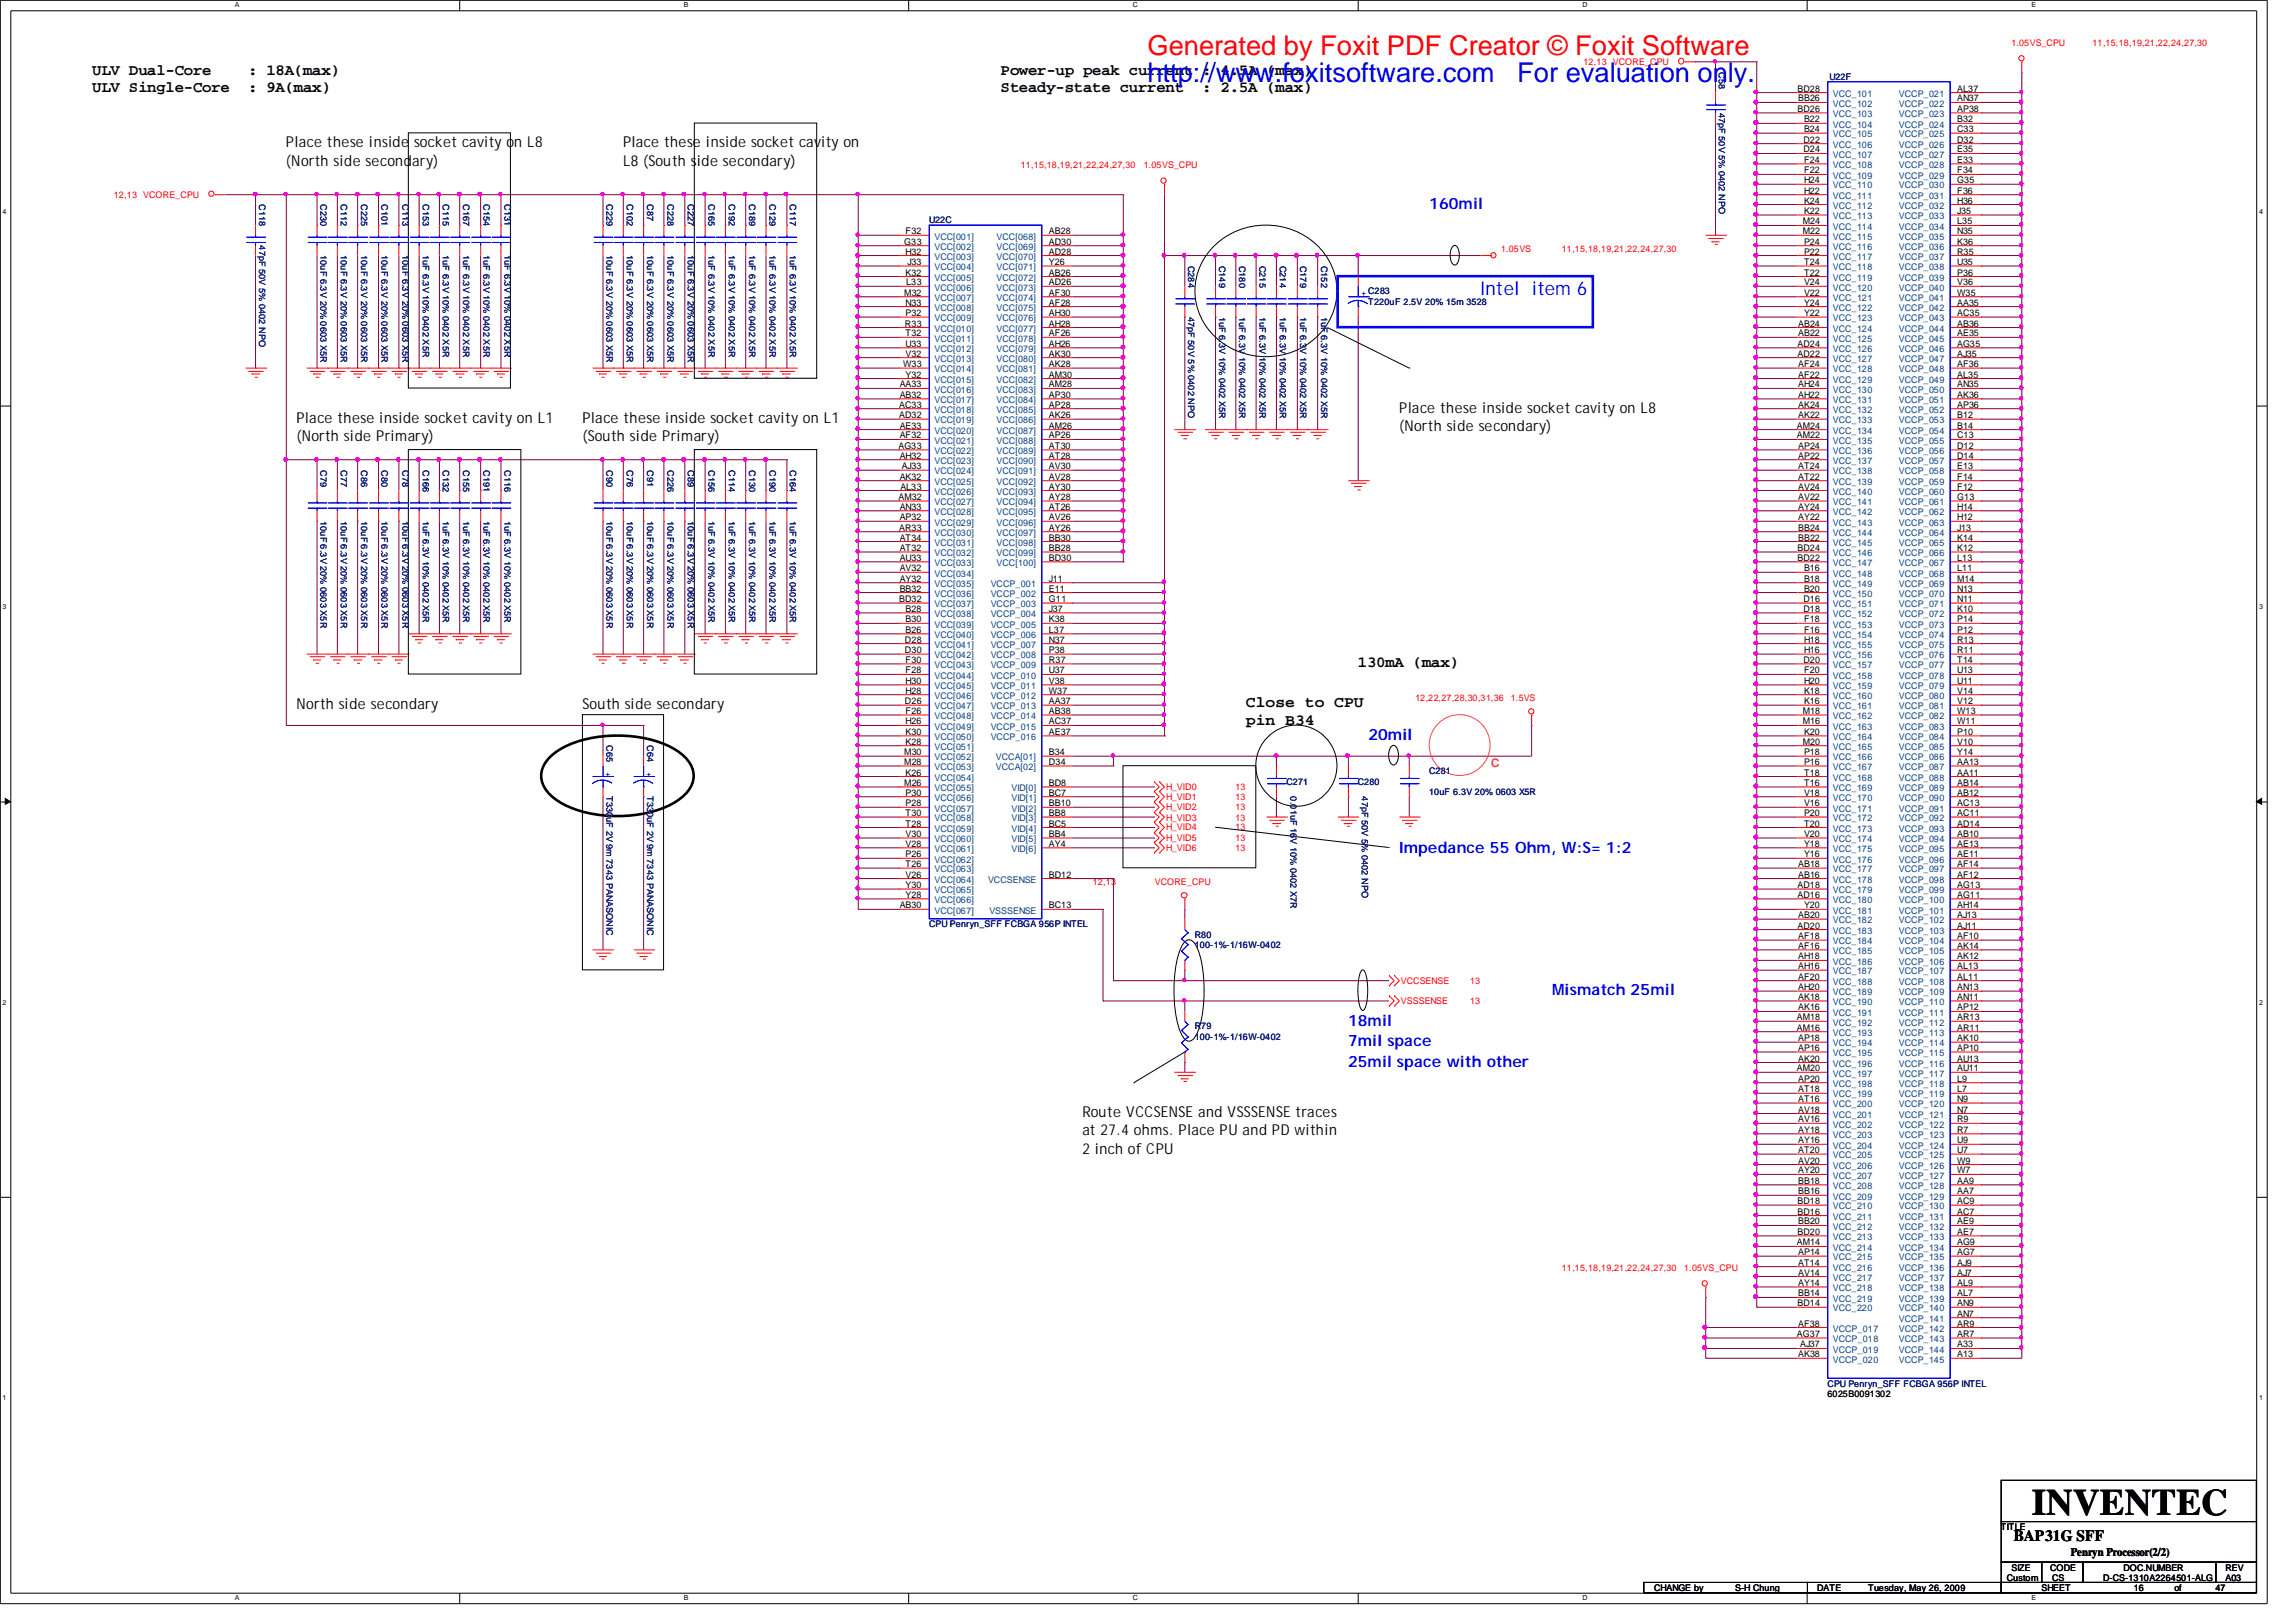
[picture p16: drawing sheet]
<svg xmlns="http://www.w3.org/2000/svg" width="297mm" height="210mm" viewBox="0 0 297 210" stroke-linecap="round" stroke-linejoin="round" font-family="sans-serif">
<defs><g id="words">
<text font-size="4.8" x="262.9" y="196">INVENTEC</text>
<text font-size="3.5" fill="#f00" x="148.5" y="7.1">Generated by Foxit PDF Creator © Foxit Software</text>
<g font-size="3.5" fill="#00f">
<text x="148.5" y="10.6">http://www.foxitsoftware.com</text>
<text x="196.3" y="10.6">For evaluation only.</text>
</g>
<text font-size="2.5" fill="#00f" x="191.5" y="38.2">Intel item 6</text>
<g font-size="2">
<text x="11.9" y="9.7">ULV Dual-Core</text>
<text x="11.9" y="11.9">ULV Single-Core</text>
<text x="32.1" y="9.7">: 18A(max)</text>
<text x="32.1" y="11.9">: 9A(max)</text>
<text x="129.5" y="9.7">Power-up peak current : 4.5A (max)</text>
<text x="129.5" y="11.9">Steady-state current</text>
<text x="155.5" y="11.9">: 2.5A (max)</text>
<text x="175.7" y="86.3">130mA (max)</text>
<text x="161.2" y="91.5">Close to CPU</text>
<text x="161.2" y="93.8">pin B34</text>
<text x="260.5" y="199.4">BAP31G SFF</text>
</g>
<g font-size="2" fill="#00f">
<text x="184.9" y="27.1">160mil</text>
<text x="177" y="95.8">20mil</text>
<text x="181" y="110.3">Impedance 55 Ohm, W:S= 1:2</text>
<text x="200.8" y="128.8">Mismatch 25mil</text>
<text x="174.4" y="132.8">18mil</text>
<text x="174.4" y="135.4">7mil space</text>
<text x="174.4" y="138">25mil space with other</text>
</g>
<g font-size="1.9">
<text x="37" y="19.1">Place these inside socket cavity on L8</text>
<text x="37" y="21.4">(North side secondary)</text>
<text x="80.6" y="19.1">Place these inside socket cavity on</text>
<text x="80.6" y="21.4">L8 (South side secondary)</text>
<text x="181" y="53.4">Place these inside socket cavity on L8</text>
<text x="38.4" y="54.7">Place these inside socket cavity on L1</text>
<text x="38.4" y="57.1">(North side Primary)</text>
<text x="75.4" y="54.7">Place these inside socket cavity on L1</text>
<text x="75.4" y="57.1">(South side Primary)</text>
<text x="181" y="55.8">(North side secondary)</text>
<text x="38.4" y="91.7">North side secondary</text>
<text x="75.4" y="91.7">South side secondary</text>
<text x="140" y="144.5">Route VCCSENSE and VSSSENSE traces</text>
<text x="140" y="146.9">at 27.4 ohms. Place PU and PD within</text>
<text x="140" y="149.3">2 inch of CPU</text>
</g>
<text font-size="1.5" fill="#ff8000" x="192.9" y="99.2">C</text>
<text font-size="1.5" x="267.9" y="201.3">Penryn Processor(2/2)</text>
<g font-size="1.2" fill="#f00">
<text x="260.2" y="5.9">1.05VS_CPU</text>
<text x="270.7" y="5.9">11,15,18,19,21,22,24,27,30</text>
<text x="204.9" y="8.4">12,13 VCORE_CPU</text>
<text x="132.1" y="21.8">11,15,18,19,21,22,24,27,30</text>
<text x="148" y="21.8">1.05VS_CPU</text>
<text x="14.7" y="25.6">12,13 VCORE_CPU</text>
<text x="194.2" y="32.6">1.05VS</text>
<text x="202.1" y="32.6">11,15,18,19,21,22,24,27,30</text>
<text x="183.1" y="90.7">12,22,27,28,30,31,36</text>
<text x="195.5" y="90.7">1.5VS</text>
<text x="150.9" y="102.2">H_VID0</text>
<text x="150.9" y="103.5">H_VID1</text>
<text x="150.9" y="106.2">H_VID3</text>
<text x="150.9" y="104.8">H_VID2</text>
<text x="150.9" y="107.4">H_VID4</text>
<text x="159.8" y="102.2">13</text>
<text x="159.8" y="103.5">13</text>
<text x="159.8" y="106.2">13</text>
<text x="159.8" y="104.8">13</text>
<text x="159.8" y="107.4">13</text>
<text x="150.9" y="108.8">H_VID5</text>
<text x="150.9" y="110.1">H_VID6</text>
<text x="159.8" y="108.8">13</text>
<text x="159.8" y="110.1">13</text>
<text x="141.4" y="114.5">12,13</text>
<text x="149.4" y="114.5">VCORE_CPU</text>
<text x="181.3" y="127.3">VCCSENSE</text>
<text x="181.3" y="129.9">VSSSENSE</text>
<text x="190.2" y="127.3">13</text>
<text x="190.2" y="129.9">13</text>
<text x="202.1" y="164.4">11,15,18,19,21,22,24,27,30</text>
<text x="217.9" y="164.4">1.05VS_CPU</text>
</g>
<g font-size="1.2" fill="#000080">
<text x="222.4" y="9.3" transform="rotate(90 222.4 9.3)">C58</text>
<text x="236.7" y="10.4">U22F</text>
<text x="222.4" y="14.6" transform="rotate(90 222.4 14.6)">47pF 50V 5% 0402 NPO</text>
<text x="33.5" y="26.4" transform="rotate(90 33.5 26.4)">C118</text>
<text x="41.5" y="26.4" transform="rotate(90 41.5 26.4)">C230</text>
<text x="44.1" y="26.4" transform="rotate(90 44.1 26.4)">C112</text>
<text x="46.7" y="26.4" transform="rotate(90 46.7 26.4)">C225</text>
<text x="49.4" y="26.4" transform="rotate(90 49.4 26.4)">C101</text>
<text x="52.1" y="26.4" transform="rotate(90 52.1 26.4)">C113</text>
<text x="54.7" y="26.4" transform="rotate(90 54.7 26.4)">C153</text>
<text x="57.3" y="26.4" transform="rotate(90 57.3 26.4)">C115</text>
<text x="59.9" y="26.4" transform="rotate(90 59.9 26.4)">C167</text>
<text x="62.6" y="26.4" transform="rotate(90 62.6 26.4)">C154</text>
<text x="65.3" y="26.4" transform="rotate(90 65.3 26.4)">C131</text>
<text x="78.5" y="26.4" transform="rotate(90 78.5 26.4)">C229</text>
<text x="81.1" y="26.4" transform="rotate(90 81.1 26.4)">C102</text>
<text x="83.7" y="26.4" transform="rotate(90 83.7 26.4)">C87</text>
<text x="86.4" y="26.4" transform="rotate(90 86.4 26.4)">C228</text>
<text x="89" y="26.4" transform="rotate(90 89 26.4)">C227</text>
<text x="91.7" y="26.4" transform="rotate(90 91.7 26.4)">C165</text>
<text x="94.3" y="26.4" transform="rotate(90 94.3 26.4)">C192</text>
<text x="96.9" y="26.4" transform="rotate(90 96.9 26.4)">C189</text>
<text x="99.6" y="26.4" transform="rotate(90 99.6 26.4)">C129</text>
<text x="102.2" y="26.4" transform="rotate(90 102.2 26.4)">C117</text>
<text x="120.2" y="28.9">U22C</text>
<text x="33.5" y="31.8" transform="rotate(90 33.5 31.8)">47pF 50V 5% 0402 NPO</text>
<text x="41.5" y="33" transform="rotate(90 41.5 33)">10uF 6.3V 20% 0603 X5R</text>
<text x="44.1" y="33" transform="rotate(90 44.1 33)">10uF 6.3V 20% 0603 X5R</text>
<text x="46.7" y="33" transform="rotate(90 46.7 33)">10uF 6.3V 20% 0603 X5R</text>
<text x="49.4" y="33" transform="rotate(90 49.4 33)">10uF 6.3V 20% 0603 X5R</text>
<text x="52.1" y="33" transform="rotate(90 52.1 33)">10uF 6.3V 20% 0603 X5R</text>
<text x="54.7" y="33" transform="rotate(90 54.7 33)">1uF 6.3V 10% 0402 X5R</text>
<text x="57.3" y="33" transform="rotate(90 57.3 33)">1uF 6.3V 10% 0402 X5R</text>
<text x="59.9" y="33" transform="rotate(90 59.9 33)">1uF 6.3V 10% 0402 X5R</text>
<text x="62.6" y="33" transform="rotate(90 62.6 33)">1uF 6.3V 10% 0402 X5R</text>
<text x="65.3" y="33" transform="rotate(90 65.3 33)">1uF 6.3V 10% 0402 X5R</text>
<text x="78.5" y="33" transform="rotate(90 78.5 33)">10uF 6.3V 20% 0603 X5R</text>
<text x="81.1" y="33" transform="rotate(90 81.1 33)">10uF 6.3V 20% 0603 X5R</text>
<text x="83.7" y="33" transform="rotate(90 83.7 33)">10uF 6.3V 20% 0603 X5R</text>
<text x="86.4" y="33" transform="rotate(90 86.4 33)">10uF 6.3V 20% 0603 X5R</text>
<text x="89" y="33" transform="rotate(90 89 33)">10uF 6.3V 20% 0603 X5R</text>
<text x="91.7" y="33" transform="rotate(90 91.7 33)">1uF 6.3V 10% 0402 X5R</text>
<text x="94.3" y="33" transform="rotate(90 94.3 33)">1uF 6.3V 10% 0402 X5R</text>
<text x="96.9" y="33" transform="rotate(90 96.9 33)">1uF 6.3V 10% 0402 X5R</text>
<text x="99.6" y="33" transform="rotate(90 99.6 33)">1uF 6.3V 10% 0402 X5R</text>
<text x="102.2" y="33" transform="rotate(90 102.2 33)">1uF 6.3V 10% 0402 X5R</text>
<text x="153.7" y="34.4" transform="rotate(90 153.7 34.4)">C284</text>
<text x="157.7" y="34.4" transform="rotate(90 157.7 34.4)">C149</text>
<text x="160.3" y="34.4" transform="rotate(90 160.3 34.4)">C180</text>
<text x="163" y="34.4" transform="rotate(90 163 34.4)">C215</text>
<text x="165.6" y="34.4" transform="rotate(90 165.6 34.4)">C214</text>
<text x="168.2" y="34.4" transform="rotate(90 168.2 34.4)">C179</text>
<text x="170.9" y="34.4" transform="rotate(90 170.9 34.4)">C152</text>
<text x="153.7" y="41" transform="rotate(90 153.7 41)">47pF 50V 5% 0402 NPO</text>
<text x="157.7" y="41" transform="rotate(90 157.7 41)">1uF 6.3V 10% 0402 X5R</text>
<text x="160.3" y="41" transform="rotate(90 160.3 41)">1uF 6.3V 10% 0402 X5R</text>
<text x="163" y="41" transform="rotate(90 163 41)">1uF 6.3V 10% 0402 X5R</text>
<text x="165.6" y="41" transform="rotate(90 165.6 41)">1uF 6.3V 10% 0402 X5R</text>
<text x="168.2" y="41" transform="rotate(90 168.2 41)">1uF 6.3V 10% 0402 X5R</text>
<text x="170.9" y="41" transform="rotate(90 170.9 41)">1uF 6.3V 10% 0402 X5R</text>
<text x="177" y="39.5">T220uF 2.5V 20% 15m 3528</text>
<text x="41.5" y="60.8" transform="rotate(90 41.5 60.8)">C79</text>
<text x="44.1" y="60.8" transform="rotate(90 44.1 60.8)">C77</text>
<text x="46.7" y="60.8" transform="rotate(90 46.7 60.8)">C86</text>
<text x="49.4" y="60.8" transform="rotate(90 49.4 60.8)">C80</text>
<text x="52.1" y="60.8" transform="rotate(90 52.1 60.8)">C78</text>
<text x="54.7" y="60.8" transform="rotate(90 54.7 60.8)">C166</text>
<text x="57.3" y="60.8" transform="rotate(90 57.3 60.8)">C132</text>
<text x="59.9" y="60.8" transform="rotate(90 59.9 60.8)">C155</text>
<text x="62.6" y="60.8" transform="rotate(90 62.6 60.8)">C191</text>
<text x="65.3" y="60.8" transform="rotate(90 65.3 60.8)">C116</text>
<text x="78.5" y="60.8" transform="rotate(90 78.5 60.8)">C90</text>
<text x="81.1" y="60.8" transform="rotate(90 81.1 60.8)">C76</text>
<text x="83.7" y="60.8" transform="rotate(90 83.7 60.8)">C91</text>
<text x="86.4" y="60.8" transform="rotate(90 86.4 60.8)">C226</text>
<text x="89" y="60.8" transform="rotate(90 89 60.8)">C89</text>
<text x="91.7" y="60.8" transform="rotate(90 91.7 60.8)">C156</text>
<text x="94.3" y="60.8" transform="rotate(90 94.3 60.8)">C114</text>
<text x="96.9" y="60.8" transform="rotate(90 96.9 60.8)">C130</text>
<text x="99.6" y="60.8" transform="rotate(90 99.6 60.8)">C190</text>
<text x="102.2" y="60.8" transform="rotate(90 102.2 60.8)">C164</text>
<text x="41.5" y="67.4" transform="rotate(90 41.5 67.4)">10uF 6.3V 20% 0603 X5R</text>
<text x="44.1" y="67.4" transform="rotate(90 44.1 67.4)">10uF 6.3V 20% 0603 X5R</text>
<text x="46.7" y="67.4" transform="rotate(90 46.7 67.4)">10uF 6.3V 20% 0603 X5R</text>
<text x="49.4" y="67.4" transform="rotate(90 49.4 67.4)">10uF 6.3V 20% 0603 X5R</text>
<text x="52.1" y="67.4" transform="rotate(90 52.1 67.4)">10uF 6.3V 20% 0603 X5R</text>
<text x="54.7" y="67.4" transform="rotate(90 54.7 67.4)">1uF 6.3V 10% 0402 X5R</text>
<text x="57.3" y="67.4" transform="rotate(90 57.3 67.4)">1uF 6.3V 10% 0402 X5R</text>
<text x="59.9" y="67.4" transform="rotate(90 59.9 67.4)">1uF 6.3V 10% 0402 X5R</text>
<text x="62.6" y="67.4" transform="rotate(90 62.6 67.4)">1uF 6.3V 10% 0402 X5R</text>
<text x="65.3" y="67.4" transform="rotate(90 65.3 67.4)">1uF 6.3V 10% 0402 X5R</text>
<text x="78.5" y="67.4" transform="rotate(90 78.5 67.4)">10uF 6.3V 20% 0603 X5R</text>
<text x="81.1" y="67.4" transform="rotate(90 81.1 67.4)">10uF 6.3V 20% 0603 X5R</text>
<text x="83.7" y="67.4" transform="rotate(90 83.7 67.4)">10uF 6.3V 20% 0603 X5R</text>
<text x="86.4" y="67.4" transform="rotate(90 86.4 67.4)">10uF 6.3V 20% 0603 X5R</text>
<text x="89" y="67.4" transform="rotate(90 89 67.4)">10uF 6.3V 20% 0603 X5R</text>
<text x="91.7" y="67.4" transform="rotate(90 91.7 67.4)">1uF 6.3V 10% 0402 X5R</text>
<text x="94.3" y="67.4" transform="rotate(90 94.3 67.4)">1uF 6.3V 10% 0402 X5R</text>
<text x="96.9" y="67.4" transform="rotate(90 96.9 67.4)">1uF 6.3V 10% 0402 X5R</text>
<text x="99.6" y="67.4" transform="rotate(90 99.6 67.4)">1uF 6.3V 10% 0402 X5R</text>
<text x="102.2" y="67.4" transform="rotate(90 102.2 67.4)">1uF 6.3V 10% 0402 X5R</text>
<text x="78.5" y="96.4" transform="rotate(90 78.5 96.4)">C65</text>
<text x="83.7" y="96.4" transform="rotate(90 83.7 96.4)">C64</text>
<text x="166.4" y="101.5">C271</text>
<text x="175.7" y="101.5">C280</text>
<text x="184.9" y="100.2">C281</text>
<text x="78.5" y="103" transform="rotate(90 78.5 103)">T330uF 2V 9m 7343 PANASONIC</text>
<text x="83.7" y="103" transform="rotate(90 83.7 103)">T330uF 2V 9m 7343 PANASONIC</text>
<text x="166.9" y="103" transform="rotate(90 166.9 103)">0.01uF 16V 10% 0402 X7R</text>
<text x="176.2" y="103" transform="rotate(90 176.2 103)">47pF 50V 5% 0402 NPO</text>
<text x="184.9" y="102.9">10uF 6.3V 20% 0603 X5R</text>
<text x="120.2" y="120">CPU Penryn_SFF FCBGA 956P INTEL</text>
<text x="154.6" y="121.3">R80</text>
<text x="154.6" y="122.7">100-1%-1/16W-0402</text>
<text x="154.6" y="133.2">R79</text>
<text x="154.6" y="134.5">100-1%-1/16W-0402</text>
<text x="236.5" y="179.4">CPU Penryn_SFF FCBGA 956P INTEL</text>
</g>
<g font-size="1.2">
<text x="232.6" y="11.9">BD28</text>
<text x="253.2" y="11.9">AL37</text>
<text x="232.6" y="14.5">BD26</text>
<text x="232.6" y="13.1">BB26</text>
<text x="233.4" y="15.8">B22</text>
<text x="233.4" y="17.1">B24</text>
<text x="253.2" y="13.1">AN37</text>
<text x="253.2" y="14.5">AP38</text>
<text x="253.2" y="15.8">B32</text>
<text x="253.2" y="17.1">C33</text>
<text x="233.3" y="18.5">D22</text>
<text x="233.3" y="19.7">D24</text>
<text x="233.4" y="21.1">F24</text>
<text x="233.4" y="22.4">F22</text>
<text x="233.4" y="23.7">H24</text>
<text x="253.2" y="18.5">D32</text>
<text x="253.2" y="19.7">E35</text>
<text x="253.2" y="21.1">E33</text>
<text x="253.2" y="22.4">F34</text>
<text x="253.2" y="23.7">G35</text>
<text x="233.2" y="29">M24</text>
<text x="233.4" y="25.1">H22</text>
<text x="233.4" y="26.3">K24</text>
<text x="233.4" y="27.7">K22</text>
<text x="253.2" y="25.1">F36</text>
<text x="253.2" y="26.3">H36</text>
<text x="253.2" y="27.7">J35</text>
<text x="253.2" y="29">L35</text>
<text x="117" y="31.7">G33</text>
<text x="117.2" y="30.3">F32</text>
<text x="117.2" y="32.9">H32</text>
<text x="117.2" y="35.6">K32</text>
<text x="117.4" y="34.3">J33</text>
<text x="135.7" y="30.3">AB28</text>
<text x="135.7" y="31.7">AD30</text>
<text x="135.7" y="32.9">AD28</text>
<text x="135.7" y="34.3">Y26</text>
<text x="135.7" y="35.6">AB26</text>
<text x="233.2" y="30.3">M22</text>
<text x="233.4" y="31.7">P24</text>
<text x="233.4" y="32.9">P22</text>
<text x="233.4" y="34.3">T24</text>
<text x="233.4" y="35.6">T22</text>
<text x="253.2" y="30.3">N35</text>
<text x="253.2" y="31.7">K36</text>
<text x="253.2" y="32.9">R35</text>
<text x="253.2" y="34.3">U35</text>
<text x="253.2" y="35.6">P36</text>
<text x="117" y="38.3">M32</text>
<text x="117.2" y="39.5">N33</text>
<text x="117.2" y="40.9">P32</text>
<text x="117.3" y="36.9">L33</text>
<text x="135.7" y="36.9">AD26</text>
<text x="135.7" y="38.3">AF30</text>
<text x="135.7" y="39.5">AF28</text>
<text x="135.7" y="40.9">AH30</text>
<text x="233.4" y="36.9">V24</text>
<text x="233.4" y="38.3">V22</text>
<text x="233.4" y="39.5">Y24</text>
<text x="233.4" y="40.9">Y22</text>
<text x="253.2" y="36.9">V36</text>
<text x="253.2" y="38.3">W35</text>
<text x="253.2" y="39.5">AA35</text>
<text x="253.2" y="40.9">AC35</text>
<text x="116.8" y="47.5">W33</text>
<text x="117.1" y="42.2">R33</text>
<text x="117.2" y="43.5">T32</text>
<text x="117.2" y="44.9">U33</text>
<text x="117.2" y="46.1">V32</text>
<text x="135.7" y="42.2">AH28</text>
<text x="135.7" y="43.5">AF26</text>
<text x="135.7" y="44.9">AH26</text>
<text x="135.7" y="46.1">AK30</text>
<text x="135.7" y="47.5">AK28</text>
<text x="232.6" y="44.9">AD24</text>
<text x="232.6" y="46.1">AD22</text>
<text x="232.6" y="42.2">AB24</text>
<text x="232.6" y="43.5">AB22</text>
<text x="232.6" y="47.5">AF24</text>
<text x="253.2" y="42.2">AB36</text>
<text x="253.2" y="43.5">AE35</text>
<text x="253.2" y="44.9">AG35</text>
<text x="253.2" y="46.1">AJ35</text>
<text x="253.2" y="47.5">AF36</text>
<text x="116.3" y="52.7">AC33</text>
<text x="116.4" y="50.1">AA33</text>
<text x="116.4" y="51.5">AB32</text>
<text x="117.2" y="48.9">Y32</text>
<text x="135.7" y="48.9">AM30</text>
<text x="135.7" y="50.1">AM28</text>
<text x="135.7" y="51.5">AP30</text>
<text x="135.7" y="52.7">AP28</text>
<text x="232.6" y="48.9">AF22</text>
<text x="232.6" y="50.1">AH24</text>
<text x="232.6" y="51.5">AH22</text>
<text x="232.6" y="52.7">AK24</text>
<text x="253.2" y="48.9">AL35</text>
<text x="253.2" y="50.1">AN35</text>
<text x="253.2" y="51.5">AK36</text>
<text x="253.2" y="52.7">AP36</text>
<text x="116.2" y="58.1">AG33</text>
<text x="116.3" y="54.1">AD32</text>
<text x="116.4" y="55.5">AE33</text>
<text x="116.4" y="56.7">AF32</text>
<text x="116.4" y="59.4">AH32</text>
<text x="135.7" y="54.1">AK26</text>
<text x="135.7" y="55.5">AM26</text>
<text x="135.7" y="56.7">AP26</text>
<text x="135.7" y="58.1">AT30</text>
<text x="135.7" y="59.4">AT28</text>
<text x="232.5" y="55.5">AM24</text>
<text x="232.5" y="56.7">AM22</text>
<text x="232.6" y="54.1">AK22</text>
<text x="232.6" y="58.1">AP24</text>
<text x="232.6" y="59.4">AP22</text>
<text x="253.2" y="54.1">B12</text>
<text x="253.2" y="55.5">B14</text>
<text x="253.2" y="56.7">C13</text>
<text x="253.2" y="58.1">D12</text>
<text x="253.2" y="59.4">D14</text>
<text x="116.2" y="64.7">AM32</text>
<text x="116.4" y="62.1">AK32</text>
<text x="116.4" y="66">AN33</text>
<text x="116.5" y="63.3">AL33</text>
<text x="116.7" y="60.7">AJ33</text>
<text x="135.7" y="60.7">AV30</text>
<text x="135.7" y="62.1">AV28</text>
<text x="135.7" y="63.3">AY30</text>
<text x="135.7" y="64.7">AY28</text>
<text x="135.7" y="66">AT26</text>
<text x="232.6" y="60.7">AT24</text>
<text x="232.6" y="62.1">AT22</text>
<text x="232.6" y="63.3">AV24</text>
<text x="232.6" y="64.7">AV22</text>
<text x="232.6" y="66">AY24</text>
<text x="253.2" y="60.7">E13</text>
<text x="253.2" y="62.1">F14</text>
<text x="253.2" y="63.3">F12</text>
<text x="253.2" y="64.7">G13</text>
<text x="253.2" y="66">H14</text>
<text x="116.3" y="68.7">AR33</text>
<text x="116.4" y="67.3">AP32</text>
<text x="116.4" y="69.9">AT34</text>
<text x="116.4" y="71.3">AT32</text>
<text x="135.7" y="67.3">AV26</text>
<text x="135.7" y="68.7">AY26</text>
<text x="135.7" y="69.9">BB30</text>
<text x="135.7" y="71.3">BB28</text>
<text x="232.6" y="71.3">BD24</text>
<text x="232.6" y="67.3">AY22</text>
<text x="232.6" y="68.7">BB24</text>
<text x="232.6" y="69.9">BB22</text>
<text x="253.2" y="67.3">H12</text>
<text x="253.2" y="68.7">J13</text>
<text x="253.2" y="69.9">K14</text>
<text x="253.2" y="71.3">K12</text>
<text x="116.3" y="77.9">BD32</text>
<text x="116.4" y="72.6">AU33</text>
<text x="116.4" y="73.9">AV32</text>
<text x="116.4" y="75.3">AY32</text>
<text x="116.4" y="76.5">BB32</text>
<text x="135.7" y="72.6">BD30</text>
<text x="135.7" y="75.3">J11</text>
<text x="135.7" y="76.5">E11</text>
<text x="135.7" y="77.9">G11</text>
<text x="232.6" y="72.6">BD22</text>
<text x="233.3" y="77.9">D16</text>
<text x="233.4" y="73.9">B16</text>
<text x="233.4" y="75.3">B18</text>
<text x="233.4" y="76.5">B20</text>
<text x="253.2" y="72.6">L13</text>
<text x="253.2" y="73.9">L11</text>
<text x="253.2" y="75.3">M14</text>
<text x="253.2" y="76.5">N13</text>
<text x="253.2" y="77.9">N11</text>
<text x="117.1" y="83.1">D28</text>
<text x="117.2" y="79.2">B28</text>
<text x="117.2" y="80.5">B30</text>
<text x="117.2" y="81.9">B26</text>
<text x="135.7" y="79.2">J37</text>
<text x="135.7" y="80.5">K38</text>
<text x="135.7" y="81.9">L37</text>
<text x="135.7" y="83.1">N37</text>
<text x="233.3" y="79.2">D18</text>
<text x="233.4" y="80.5">F18</text>
<text x="233.4" y="81.9">F16</text>
<text x="233.4" y="83.1">H18</text>
<text x="253.2" y="79.2">K10</text>
<text x="253.2" y="80.5">P14</text>
<text x="253.2" y="81.9">P12</text>
<text x="253.2" y="83.1">R13</text>
<text x="117.1" y="84.5">D30</text>
<text x="117.2" y="85.8">F30</text>
<text x="117.2" y="87.1">F28</text>
<text x="117.2" y="88.5">H30</text>
<text x="117.2" y="89.7">H28</text>
<text x="135.7" y="84.5">P38</text>
<text x="135.7" y="85.8">R37</text>
<text x="135.7" y="87.1">U37</text>
<text x="135.7" y="88.5">V38</text>
<text x="135.7" y="89.7">W37</text>
<text x="233.3" y="85.8">D20</text>
<text x="233.4" y="84.5">H16</text>
<text x="233.4" y="87.1">F20</text>
<text x="233.4" y="88.5">H20</text>
<text x="233.4" y="89.7">K18</text>
<text x="253.2" y="84.5">R11</text>
<text x="253.2" y="85.8">T14</text>
<text x="253.2" y="87.1">U13</text>
<text x="253.2" y="88.5">U11</text>
<text x="253.2" y="89.7">V14</text>
<text x="117.1" y="91.1">D26</text>
<text x="117.2" y="92.4">F26</text>
<text x="117.2" y="93.7">H26</text>
<text x="117.2" y="95.1">K30</text>
<text x="135.7" y="91.1">AA37</text>
<text x="135.7" y="92.4">AB38</text>
<text x="135.7" y="93.7">AC37</text>
<text x="135.7" y="95.1">AE37</text>
<text x="233.2" y="92.4">M18</text>
<text x="233.2" y="93.7">M16</text>
<text x="233.4" y="91.1">K16</text>
<text x="233.4" y="95.1">K20</text>
<text x="253.2" y="91.1">V12</text>
<text x="253.2" y="92.4">W13</text>
<text x="253.2" y="93.7">W11</text>
<text x="253.2" y="95.1">P10</text>
<text x="117" y="97.7">M30</text>
<text x="117" y="99">M28</text>
<text x="117" y="101.7">M26</text>
<text x="117.2" y="96.4">K28</text>
<text x="117.2" y="100.3">K26</text>
<text x="135.7" y="97.7">B34</text>
<text x="135.7" y="101.7">BD8</text>
<text x="135.7" y="99">D34</text>
<text x="233.2" y="96.4">M20</text>
<text x="233.4" y="97.7">P18</text>
<text x="233.4" y="99">P16</text>
<text x="233.4" y="100.3">T18</text>
<text x="233.4" y="101.7">T16</text>
<text x="253.2" y="96.4">V10</text>
<text x="253.2" y="97.7">Y14</text>
<text x="253.2" y="99">AA13</text>
<text x="253.2" y="100.3">AA11</text>
<text x="253.2" y="101.7">AB14</text>
<text x="117.2" y="103">P30</text>
<text x="117.2" y="104.3">P28</text>
<text x="117.2" y="105.6">T30</text>
<text x="117.2" y="106.9">T28</text>
<text x="135.7" y="103">BC7</text>
<text x="135.7" y="104.3">BB10</text>
<text x="135.7" y="105.6">BB8</text>
<text x="135.7" y="106.9">BC5</text>
<text x="233.4" y="103">V18</text>
<text x="233.4" y="104.3">V16</text>
<text x="233.4" y="105.6">P20</text>
<text x="233.4" y="106.9">T20</text>
<text x="253.2" y="103">AB12</text>
<text x="253.2" y="104.3">AC13</text>
<text x="253.2" y="105.6">AC11</text>
<text x="253.2" y="106.9">AD14</text>
<text x="117.2" y="108.3">V30</text>
<text x="117.2" y="109.6">V28</text>
<text x="117.2" y="110.9">P26</text>
<text x="117.2" y="112.2">T26</text>
<text x="117.2" y="113.5">V26</text>
<text x="135.7" y="113.5">BD12</text>
<text x="135.7" y="108.3">BB4</text>
<text x="135.7" y="109.6">AY4</text>
<text x="232.6" y="112.2">AB18</text>
<text x="232.6" y="113.5">AB16</text>
<text x="233.4" y="108.3">V20</text>
<text x="233.4" y="109.6">Y18</text>
<text x="233.4" y="110.9">Y16</text>
<text x="253.2" y="108.3">AB10</text>
<text x="253.2" y="109.6">AE13</text>
<text x="253.2" y="110.9">AE11</text>
<text x="253.2" y="112.2">AF14</text>
<text x="253.2" y="113.5">AF12</text>
<text x="116.4" y="117.5">AB30</text>
<text x="117.2" y="114.9">Y30</text>
<text x="117.2" y="116.2">Y28</text>
<text x="135.7" y="117.5">BC13</text>
<text x="232.6" y="114.9">AD18</text>
<text x="232.6" y="116.2">AD16</text>
<text x="232.6" y="118.8">AB20</text>
<text x="233.4" y="117.5">Y20</text>
<text x="253.2" y="114.9">AG13</text>
<text x="253.2" y="116.2">AG11</text>
<text x="253.2" y="117.5">AH14</text>
<text x="253.2" y="118.8">AJ13</text>
<text x="232.6" y="120.1">AD20</text>
<text x="232.6" y="121.5">AF18</text>
<text x="232.6" y="122.8">AF16</text>
<text x="232.6" y="124.1">AH18</text>
<text x="232.6" y="125.4">AH16</text>
<text x="253.2" y="120.1">AJ11</text>
<text x="253.2" y="121.5">AF10</text>
<text x="253.2" y="122.8">AK14</text>
<text x="253.2" y="124.1">AK12</text>
<text x="253.2" y="125.4">AL13</text>
<text x="232.5" y="132">AM18</text>
<text x="232.6" y="126.7">AF20</text>
<text x="232.6" y="128.1">AH20</text>
<text x="232.6" y="129.4">AK18</text>
<text x="232.6" y="130.7">AK16</text>
<text x="253.2" y="126.7">AL11</text>
<text x="253.2" y="128.1">AN13</text>
<text x="253.2" y="129.4">AN11</text>
<text x="253.2" y="130.7">AP12</text>
<text x="253.2" y="132">AR13</text>
<text x="232.5" y="133.4">AM16</text>
<text x="232.6" y="134.7">AP18</text>
<text x="232.6" y="136">AP16</text>
<text x="232.6" y="137.3">AK20</text>
<text x="253.2" y="133.4">AR11</text>
<text x="253.2" y="134.7">AK10</text>
<text x="253.2" y="136">AP10</text>
<text x="253.2" y="137.3">AU13</text>
<text x="232.5" y="138.6">AM20</text>
<text x="232.6" y="140">AP20</text>
<text x="232.6" y="141.3">AT18</text>
<text x="232.6" y="142.6">AT16</text>
<text x="232.6" y="143.9">AV18</text>
<text x="253.2" y="138.6">AU11</text>
<text x="253.2" y="140">L9</text>
<text x="253.2" y="141.3">L7</text>
<text x="253.2" y="142.6">N9</text>
<text x="253.2" y="143.9">N7</text>
<text x="232.6" y="145.2">AV16</text>
<text x="232.6" y="146.6">AY18</text>
<text x="232.6" y="147.9">AY16</text>
<text x="232.6" y="149.2">AT20</text>
<text x="253.2" y="145.2">R9</text>
<text x="253.2" y="146.6">R7</text>
<text x="253.2" y="147.9">U9</text>
<text x="253.2" y="149.2">U7</text>
<text x="232.6" y="155.8">BD18</text>
<text x="232.6" y="150.5">AV20</text>
<text x="232.6" y="151.8">AY20</text>
<text x="232.6" y="153.2">BB18</text>
<text x="232.6" y="154.5">BB16</text>
<text x="253.2" y="150.5">W9</text>
<text x="253.2" y="151.8">W7</text>
<text x="253.2" y="153.2">AA9</text>
<text x="253.2" y="154.5">AA7</text>
<text x="253.2" y="155.8">AC9</text>
<text x="232.5" y="161.1">AM14</text>
<text x="232.6" y="157.1">BD16</text>
<text x="232.6" y="159.8">BD20</text>
<text x="232.6" y="158.4">BB20</text>
<text x="253.2" y="157.1">AC7</text>
<text x="253.2" y="158.4">AE9</text>
<text x="253.2" y="159.8">AE7</text>
<text x="253.2" y="161.1">AG9</text>
<text x="232.6" y="162.4">AP14</text>
<text x="232.6" y="163.7">AT14</text>
<text x="232.6" y="165">AV14</text>
<text x="232.6" y="166.4">AY14</text>
<text x="232.6" y="167.7">BB14</text>
<text x="253.2" y="162.4">AG7</text>
<text x="253.2" y="163.7">AJ9</text>
<text x="253.2" y="165">AJ7</text>
<text x="253.2" y="166.4">AL9</text>
<text x="253.2" y="167.7">AL7</text>
<text x="232.5" y="173">AG37</text>
<text x="232.6" y="169">BD14</text>
<text x="232.6" y="171.6">AF38</text>
<text x="253.2" y="169">AN9</text>
<text x="253.2" y="170.4">AN7</text>
<text x="253.2" y="171.6">AR9</text>
<text x="253.2" y="173">AR7</text>
<text x="232.6" y="175.6">AK38</text>
<text x="232.9" y="174.3">AJ37</text>
<text x="253.2" y="174.3">A33</text>
<text x="253.2" y="175.6">A13</text>
<text x="236.5" y="180.8">6025B0091302</text>
<text x="258.9" y="198">TITLE</text>
<text x="260.2" y="203.2">SIZE</text>
<text x="265.2" y="203.2">CODE</text>
<text x="274.7" y="203.2">DOC.NUMBER</text>
<text x="287.9" y="203.2">REV</text>
<text x="214" y="205.8">CHANGE by</text>
<text x="224.5" y="205.8">S-H Chung</text>
<text x="235.1" y="205.8">DATE</text>
<text x="241.7" y="205.8">Tuesday, May 26, 2009</text>
<text x="259.6" y="204.6">Custom</text>
<text x="264.1" y="205.8">SHEET</text>
<text x="265.5" y="204.6">CS</text>
<text x="272.1" y="204.6">D-CS-1310A2264501-ALG</text>
<text x="276.1" y="205.8">16</text>
<text x="281.3" y="205.8">of</text>
<text x="286.7" y="205.8">47</text>
<text x="287.9" y="204.6">A03</text>
</g>
<g font-size="1.2" fill="#004080">
<text x="237.1" y="12.5">VCC_101</text>
<text x="237.1" y="13.8">VCC_102</text>
<text x="237.1" y="15.2">VCC_103</text>
<text x="237.1" y="16.5">VCC_104</text>
<text x="237.1" y="17.8">VCC_105</text>
<text x="245.7" y="12.5">VCCP_021</text>
<text x="245.7" y="13.8">VCCP_022</text>
<text x="245.7" y="15.2">VCCP_023</text>
<text x="245.7" y="16.5">VCCP_024</text>
<text x="245.7" y="17.8">VCCP_025</text>
<text x="237.1" y="19.1">VCC_106</text>
<text x="237.1" y="20.4">VCC_107</text>
<text x="237.1" y="21.8">VCC_108</text>
<text x="237.1" y="23.1">VCC_109</text>
<text x="245.7" y="19.1">VCCP_026</text>
<text x="245.7" y="20.4">VCCP_027</text>
<text x="245.7" y="21.8">VCCP_028</text>
<text x="245.7" y="23.1">VCCP_029</text>
<text x="237.1" y="24.4">VCC_110</text>
<text x="237.1" y="25.7">VCC_111</text>
<text x="237.1" y="27">VCC_112</text>
<text x="237.1" y="28.4">VCC_113</text>
<text x="237.1" y="29.7">VCC_114</text>
<text x="245.7" y="24.4">VCCP_030</text>
<text x="245.7" y="25.7">VCCP_031</text>
<text x="245.7" y="27">VCCP_032</text>
<text x="245.7" y="28.4">VCCP_033</text>
<text x="245.7" y="29.7">VCCP_034</text>
<text x="120.9" y="31">VCC[001]</text>
<text x="120.9" y="32.3">VCC[002]</text>
<text x="120.9" y="33.6">VCC[003]</text>
<text x="120.9" y="35">VCC[004]</text>
<text x="128.9" y="31">VCC[068]</text>
<text x="128.9" y="32.3">VCC[069]</text>
<text x="128.9" y="33.6">VCC[070]</text>
<text x="128.9" y="35">VCC[071]</text>
<text x="237.1" y="31">VCC_115</text>
<text x="237.1" y="32.3">VCC_116</text>
<text x="237.1" y="33.6">VCC_117</text>
<text x="237.1" y="35">VCC_118</text>
<text x="245.7" y="31">VCCP_035</text>
<text x="245.7" y="32.3">VCCP_036</text>
<text x="245.7" y="33.6">VCCP_037</text>
<text x="245.7" y="35">VCCP_038</text>
<text x="120.9" y="36.3">VCC[005]</text>
<text x="120.9" y="37.6">VCC[006]</text>
<text x="120.9" y="38.9">VCC[007]</text>
<text x="120.9" y="40.2">VCC[008]</text>
<text x="120.9" y="41.6">VCC[009]</text>
<text x="128.9" y="36.3">VCC[072]</text>
<text x="128.9" y="37.6">VCC[073]</text>
<text x="128.9" y="38.9">VCC[074]</text>
<text x="128.9" y="40.2">VCC[075]</text>
<text x="128.9" y="41.6">VCC[076]</text>
<text x="237.1" y="36.3">VCC_119</text>
<text x="237.1" y="37.6">VCC_120</text>
<text x="237.1" y="38.9">VCC_121</text>
<text x="237.1" y="40.2">VCC_122</text>
<text x="237.1" y="41.6">VCC_123</text>
<text x="245.7" y="36.3">VCCP_039</text>
<text x="245.7" y="37.6">VCCP_040</text>
<text x="245.7" y="38.9">VCCP_041</text>
<text x="245.7" y="40.2">VCCP_042</text>
<text x="245.7" y="41.6">VCCP_043</text>
<text x="120.9" y="42.9">VCC[010]</text>
<text x="120.9" y="44.2">VCC[011]</text>
<text x="120.9" y="45.6">VCC[012]</text>
<text x="120.9" y="46.8">VCC[013]</text>
<text x="128.9" y="42.9">VCC[077]</text>
<text x="128.9" y="44.2">VCC[078]</text>
<text x="128.9" y="45.6">VCC[079]</text>
<text x="128.9" y="46.8">VCC[080]</text>
<text x="237.1" y="42.9">VCC_124</text>
<text x="237.1" y="44.2">VCC_125</text>
<text x="237.1" y="45.6">VCC_126</text>
<text x="237.1" y="46.8">VCC_127</text>
<text x="245.7" y="42.9">VCCP_044</text>
<text x="245.7" y="44.2">VCCP_045</text>
<text x="245.7" y="45.6">VCCP_046</text>
<text x="245.7" y="46.8">VCCP_047</text>
<text x="120.9" y="48.2">VCC[014]</text>
<text x="120.9" y="49.5">VCC[015]</text>
<text x="120.9" y="50.8">VCC[016]</text>
<text x="120.9" y="52.2">VCC[017]</text>
<text x="120.9" y="53.4">VCC[018]</text>
<text x="128.9" y="48.2">VCC[081]</text>
<text x="128.9" y="49.5">VCC[082]</text>
<text x="128.9" y="50.8">VCC[083]</text>
<text x="128.9" y="52.2">VCC[084]</text>
<text x="128.9" y="53.4">VCC[085]</text>
<text x="237.1" y="48.2">VCC_128</text>
<text x="237.1" y="49.5">VCC_129</text>
<text x="237.1" y="50.8">VCC_130</text>
<text x="237.1" y="52.2">VCC_131</text>
<text x="237.1" y="53.4">VCC_132</text>
<text x="245.7" y="48.2">VCCP_048</text>
<text x="245.7" y="49.5">VCCP_049</text>
<text x="245.7" y="50.8">VCCP_050</text>
<text x="245.7" y="52.2">VCCP_051</text>
<text x="245.7" y="53.4">VCCP_052</text>
<text x="120.9" y="54.8">VCC[019]</text>
<text x="120.9" y="56.1">VCC[020]</text>
<text x="120.9" y="57.4">VCC[021]</text>
<text x="120.9" y="58.8">VCC[022]</text>
<text x="128.9" y="54.8">VCC[086]</text>
<text x="128.9" y="56.1">VCC[087]</text>
<text x="128.9" y="57.4">VCC[088]</text>
<text x="128.9" y="58.8">VCC[089]</text>
<text x="237.1" y="54.8">VCC_133</text>
<text x="237.1" y="56.1">VCC_134</text>
<text x="237.1" y="57.4">VCC_135</text>
<text x="237.1" y="58.8">VCC_136</text>
<text x="245.7" y="54.8">VCCP_053</text>
<text x="245.7" y="56.1">VCCP_054</text>
<text x="245.7" y="57.4">VCCP_055</text>
<text x="245.7" y="58.8">VCCP_056</text>
<text x="120.9" y="60">VCC[023]</text>
<text x="120.9" y="61.4">VCC[024]</text>
<text x="120.9" y="62.7">VCC[025]</text>
<text x="120.9" y="64">VCC[026]</text>
<text x="120.9" y="65.4">VCC[027]</text>
<text x="128.9" y="60">VCC[090]</text>
<text x="128.9" y="61.4">VCC[091]</text>
<text x="128.9" y="62.7">VCC[092]</text>
<text x="128.9" y="64">VCC[093]</text>
<text x="128.9" y="65.4">VCC[094]</text>
<text x="237.1" y="60">VCC_137</text>
<text x="237.1" y="61.4">VCC_138</text>
<text x="237.1" y="62.7">VCC_139</text>
<text x="237.1" y="64">VCC_140</text>
<text x="237.1" y="65.4">VCC_141</text>
<text x="245.7" y="60">VCCP_057</text>
<text x="245.7" y="61.4">VCCP_058</text>
<text x="245.7" y="62.7">VCCP_059</text>
<text x="245.7" y="64">VCCP_060</text>
<text x="245.7" y="65.4">VCCP_061</text>
<text x="120.9" y="66.6">VCC[028]</text>
<text x="120.9" y="68">VCC[029]</text>
<text x="120.9" y="69.3">VCC[030]</text>
<text x="120.9" y="70.6">VCC[031]</text>
<text x="120.9" y="72">VCC[032]</text>
<text x="128.9" y="66.6">VCC[095]</text>
<text x="128.9" y="68">VCC[096]</text>
<text x="128.9" y="69.3">VCC[097]</text>
<text x="128.9" y="70.6">VCC[098]</text>
<text x="128.9" y="72">VCC[099]</text>
<text x="237.1" y="66.6">VCC_142</text>
<text x="237.1" y="68">VCC_143</text>
<text x="237.1" y="69.3">VCC_144</text>
<text x="237.1" y="70.6">VCC_145</text>
<text x="237.1" y="72">VCC_146</text>
<text x="245.7" y="66.6">VCCP_062</text>
<text x="245.7" y="68">VCCP_063</text>
<text x="245.7" y="69.3">VCCP_064</text>
<text x="245.7" y="70.6">VCCP_065</text>
<text x="245.7" y="72">VCCP_066</text>
<text x="120.9" y="73.2">VCC[033]</text>
<text x="120.9" y="74.6">VCC[034]</text>
<text x="120.9" y="75.9">VCC[035]</text>
<text x="120.9" y="77.2">VCC[036]</text>
<text x="128.2" y="75.9">VCCP_001</text>
<text x="128.2" y="77.2">VCCP_002</text>
<text x="128.9" y="73.2">VCC[100]</text>
<text x="237.1" y="73.2">VCC_147</text>
<text x="237.1" y="74.6">VCC_148</text>
<text x="237.1" y="75.9">VCC_149</text>
<text x="237.1" y="77.2">VCC_150</text>
<text x="245.7" y="73.2">VCCP_067</text>
<text x="245.7" y="74.6">VCCP_068</text>
<text x="245.7" y="75.9">VCCP_069</text>
<text x="245.7" y="77.2">VCCP_070</text>
<text x="120.9" y="78.6">VCC[037]</text>
<text x="120.9" y="79.8">VCC[038]</text>
<text x="120.9" y="81.2">VCC[039]</text>
<text x="120.9" y="82.6">VCC[040]</text>
<text x="120.9" y="83.8">VCC[041]</text>
<text x="128.2" y="79.8">VCCP_004</text>
<text x="128.2" y="81.2">VCCP_005</text>
<text x="128.2" y="82.6">VCCP_006</text>
<text x="128.2" y="83.8">VCCP_007</text>
<text x="128.2" y="78.6">VCCP_003</text>
<text x="237.1" y="78.6">VCC_151</text>
<text x="237.1" y="79.8">VCC_152</text>
<text x="237.1" y="81.2">VCC_153</text>
<text x="237.1" y="82.6">VCC_154</text>
<text x="237.1" y="83.8">VCC_155</text>
<text x="245.7" y="78.6">VCCP_071</text>
<text x="245.7" y="79.8">VCCP_072</text>
<text x="245.7" y="81.2">VCCP_073</text>
<text x="245.7" y="82.6">VCCP_074</text>
<text x="245.7" y="83.8">VCCP_075</text>
<text x="120.9" y="85.2">VCC[042]</text>
<text x="120.9" y="86.4">VCC[043]</text>
<text x="120.9" y="87.8">VCC[044]</text>
<text x="120.9" y="89.2">VCC[045]</text>
<text x="128.2" y="85.2">VCCP_008</text>
<text x="128.2" y="86.4">VCCP_009</text>
<text x="128.2" y="87.8">VCCP_010</text>
<text x="128.2" y="89.2">VCCP_011</text>
<text x="237.1" y="85.2">VCC_156</text>
<text x="237.1" y="86.4">VCC_157</text>
<text x="237.1" y="87.8">VCC_158</text>
<text x="237.1" y="89.2">VCC_159</text>
<text x="245.7" y="85.2">VCCP_076</text>
<text x="245.7" y="86.4">VCCP_077</text>
<text x="245.7" y="87.8">VCCP_078</text>
<text x="245.7" y="89.2">VCCP_079</text>
<text x="120.9" y="90.4">VCC[046]</text>
<text x="120.9" y="91.8">VCC[047]</text>
<text x="120.9" y="93">VCC[048]</text>
<text x="120.9" y="94.4">VCC[049]</text>
<text x="120.9" y="95.8">VCC[050]</text>
<text x="128.2" y="90.4">VCCP_012</text>
<text x="128.2" y="91.8">VCCP_013</text>
<text x="128.2" y="93">VCCP_014</text>
<text x="128.2" y="94.4">VCCP_015</text>
<text x="128.2" y="95.8">VCCP_016</text>
<text x="237.1" y="90.4">VCC_160</text>
<text x="237.1" y="91.8">VCC_161</text>
<text x="237.1" y="93">VCC_162</text>
<text x="237.1" y="94.4">VCC_163</text>
<text x="237.1" y="95.8">VCC_164</text>
<text x="245.7" y="90.4">VCCP_080</text>
<text x="245.7" y="91.8">VCCP_081</text>
<text x="245.7" y="93">VCCP_082</text>
<text x="245.7" y="94.4">VCCP_083</text>
<text x="245.7" y="95.8">VCCP_084</text>
<text x="120.9" y="97">VCC[051]</text>
<text x="120.9" y="98.4">VCC[052]</text>
<text x="120.9" y="99.7">VCC[053]</text>
<text x="120.9" y="101">VCC[054]</text>
<text x="128.9" y="98.4">VCCA[01]</text>
<text x="128.9" y="99.7">VCCA[02]</text>
<text x="237.1" y="97">VCC_165</text>
<text x="237.1" y="98.4">VCC_166</text>
<text x="237.1" y="99.7">VCC_167</text>
<text x="237.1" y="101">VCC_168</text>
<text x="245.7" y="97">VCCP_085</text>
<text x="245.7" y="98.4">VCCP_086</text>
<text x="245.7" y="99.7">VCCP_087</text>
<text x="245.7" y="101">VCCP_088</text>
<text x="120.9" y="102.4">VCC[055]</text>
<text x="120.9" y="103.6">VCC[056]</text>
<text x="120.9" y="105">VCC[057]</text>
<text x="120.9" y="106.3">VCC[058]</text>
<text x="120.9" y="107.6">VCC[059]</text>
<text x="130.9" y="102.4">VID[0]</text>
<text x="130.9" y="103.6">VID[1]</text>
<text x="130.9" y="105">VID[2]</text>
<text x="130.9" y="106.3">VID[3]</text>
<text x="130.9" y="107.6">VID[4]</text>
<text x="237.1" y="102.4">VCC_169</text>
<text x="237.1" y="103.6">VCC_170</text>
<text x="237.1" y="105">VCC_171</text>
<text x="237.1" y="106.3">VCC_172</text>
<text x="237.1" y="107.6">VCC_173</text>
<text x="245.7" y="102.4">VCCP_089</text>
<text x="245.7" y="103.6">VCCP_090</text>
<text x="245.7" y="105">VCCP_091</text>
<text x="245.7" y="106.3">VCCP_092</text>
<text x="245.7" y="107.6">VCCP_093</text>
<text x="120.9" y="109">VCC[060]</text>
<text x="120.9" y="110.2">VCC[061]</text>
<text x="120.9" y="111.6">VCC[062]</text>
<text x="120.9" y="112.9">VCC[063]</text>
<text x="130.9" y="109">VID[5]</text>
<text x="130.9" y="110.2">VID[6]</text>
<text x="237.1" y="109">VCC_174</text>
<text x="237.1" y="110.2">VCC_175</text>
<text x="237.1" y="111.6">VCC_176</text>
<text x="237.1" y="112.9">VCC_177</text>
<text x="245.7" y="109">VCCP_094</text>
<text x="245.7" y="110.2">VCCP_095</text>
<text x="245.7" y="111.6">VCCP_096</text>
<text x="245.7" y="112.9">VCCP_097</text>
<text x="120.9" y="114.2">VCC[064]</text>
<text x="120.9" y="115.6">VCC[065]</text>
<text x="120.9" y="116.8">VCC[066]</text>
<text x="120.9" y="118.2">VCC[067]</text>
<text x="127.8" y="114.2">VCCSENSE</text>
<text x="128" y="118.2">VSSSENSE</text>
<text x="237.1" y="114.2">VCC_178</text>
<text x="237.1" y="115.6">VCC_179</text>
<text x="237.1" y="116.8">VCC_180</text>
<text x="237.1" y="118.2">VCC_181</text>
<text x="237.1" y="119.5">VCC_182</text>
<text x="245.7" y="114.2">VCCP_098</text>
<text x="245.7" y="115.6">VCCP_099</text>
<text x="245.7" y="116.8">VCCP_100</text>
<text x="245.7" y="118.2">VCCP_101</text>
<text x="245.7" y="119.5">VCCP_102</text>
<text x="237.1" y="120.8">VCC_183</text>
<text x="237.1" y="122.2">VCC_184</text>
<text x="237.1" y="123.4">VCC_185</text>
<text x="237.1" y="124.8">VCC_186</text>
<text x="245.7" y="120.8">VCCP_103</text>
<text x="245.7" y="122.2">VCCP_104</text>
<text x="245.7" y="123.4">VCCP_105</text>
<text x="245.7" y="124.8">VCCP_106</text>
<text x="237.1" y="126.1">VCC_187</text>
<text x="237.1" y="127.4">VCC_188</text>
<text x="237.1" y="128.8">VCC_189</text>
<text x="237.1" y="130">VCC_190</text>
<text x="237.1" y="131.4">VCC_191</text>
<text x="245.7" y="126.1">VCCP_107</text>
<text x="245.7" y="127.4">VCCP_108</text>
<text x="245.7" y="128.8">VCCP_109</text>
<text x="245.7" y="130">VCCP_110</text>
<text x="245.7" y="131.4">VCCP_111</text>
<text x="237.1" y="132.7">VCC_192</text>
<text x="237.1" y="134">VCC_193</text>
<text x="237.1" y="135.4">VCC_194</text>
<text x="237.1" y="136.7">VCC_195</text>
<text x="245.7" y="132.7">VCCP_112</text>
<text x="245.7" y="134">VCCP_113</text>
<text x="245.7" y="135.4">VCCP_114</text>
<text x="245.7" y="136.7">VCCP_115</text>
<text x="237.1" y="138">VCC_196</text>
<text x="237.1" y="139.3">VCC_197</text>
<text x="237.1" y="140.6">VCC_198</text>
<text x="237.1" y="142">VCC_199</text>
<text x="237.1" y="143.3">VCC_200</text>
<text x="245.7" y="138">VCCP_116</text>
<text x="245.7" y="139.3">VCCP_117</text>
<text x="245.7" y="140.6">VCCP_118</text>
<text x="245.7" y="142">VCCP_119</text>
<text x="245.7" y="143.3">VCCP_120</text>
<text x="237.1" y="144.6">VCC_201</text>
<text x="237.1" y="145.9">VCC_202</text>
<text x="237.1" y="147.2">VCC_203</text>
<text x="237.1" y="148.6">VCC_204</text>
<text x="237.1" y="149.9">VCC_205</text>
<text x="245.7" y="144.6">VCCP_121</text>
<text x="245.7" y="145.9">VCCP_122</text>
<text x="245.7" y="147.2">VCCP_123</text>
<text x="245.7" y="148.6">VCCP_124</text>
<text x="245.7" y="149.9">VCCP_125</text>
<text x="237.1" y="151.2">VCC_206</text>
<text x="237.1" y="152.5">VCC_207</text>
<text x="237.1" y="153.8">VCC_208</text>
<text x="237.1" y="155.2">VCC_209</text>
<text x="245.7" y="151.2">VCCP_126</text>
<text x="245.7" y="152.5">VCCP_127</text>
<text x="245.7" y="153.8">VCCP_128</text>
<text x="245.7" y="155.2">VCCP_129</text>
<text x="237.1" y="156.5">VCC_210</text>
<text x="237.1" y="157.8">VCC_211</text>
<text x="237.1" y="159.1">VCC_212</text>
<text x="237.1" y="160.4">VCC_213</text>
<text x="237.1" y="161.8">VCC_214</text>
<text x="245.7" y="156.5">VCCP_130</text>
<text x="245.7" y="157.8">VCCP_131</text>
<text x="245.7" y="159.1">VCCP_132</text>
<text x="245.7" y="160.4">VCCP_133</text>
<text x="245.7" y="161.8">VCCP_134</text>
<text x="237.1" y="163.1">VCC_215</text>
<text x="237.1" y="164.4">VCC_216</text>
<text x="237.1" y="165.7">VCC_217</text>
<text x="237.1" y="167">VCC_218</text>
<text x="245.7" y="163.1">VCCP_135</text>
<text x="245.7" y="164.4">VCCP_136</text>
<text x="245.7" y="165.7">VCCP_137</text>
<text x="245.7" y="167">VCCP_138</text>
<text x="237.1" y="168.4">VCC_219</text>
<text x="237.1" y="169.7">VCC_220</text>
<text x="237.1" y="173.7">VCCP_018</text>
<text x="237.1" y="172.3">VCCP_017</text>
<text x="245.7" y="168.4">VCCP_139</text>
<text x="245.7" y="169.7">VCCP_140</text>
<text x="245.7" y="171">VCCP_141</text>
<text x="245.7" y="172.3">VCCP_142</text>
<text x="245.7" y="173.7">VCCP_143</text>
<text x="237.1" y="176.3">VCCP_020</text>
<text x="237.1" y="175">VCCP_019</text>
<text x="245.7" y="175">VCCP_144</text>
<text x="245.7" y="176.3">VCCP_145</text>
</g>
<g font-size="1.2" fill="#00f">
<text x="176.1" y="38.4">+ C283</text>
<text x="78.3" y="100.5">+</text>
<text x="83.7" y="100.5">+</text>
</g>
<g font-size=".9">
<text x="30.4" y=".9">A</text>
<text x="88.5" y=".9">B</text>
<text x="146.6" y=".9">C</text>
<text x="204.7" y=".9">D</text>
<text x="262.8" y=".9">E</text>
<text x=".3" y="27.7">4</text>
<text x="292.3" y="27.7">4</text>
<text x=".3" y="78.8">3</text>
<text x="292.3" y="78.8">3</text>
<text x=".3" y="130">2</text>
<text x="292.3" y="130">2</text>
<text x=".3" y="181.2">1</text>
<text x="292.3" y="181.2">1</text>
<text x="30.4" y="207">A</text>
<text x="88.5" y="207">B</text>
<text x="146.6" y="207">C</text>
<text x="204.7" y="207">D</text>
<text x="262.8" y="207">E</text>
</g>
</g></defs>
<path d="M0 0h293.3v207.5h-293.3zM1.4 1.4h290.6v204.7h-290.6z" fill="none" stroke="#000" stroke-width=".13"/>
<g fill="#fff">
<path d="M30.4 .2h.6v1h-.6z"/>
<path d="M30.4 206.2h.6v1.1h-.6z"/>
</g>
<path d="M59.5 0v1.4M59.5 206.1v1.4" fill="none" stroke="#000" stroke-width=".13"/>
<g fill="#fff">
<path d="M88.5 .2h.5v1h-.5z"/>
<path d="M88.5 206.2h.5v1.1h-.5z"/>
</g>
<path d="M117.6 0v1.4M117.6 206.1v1.4" fill="none" stroke="#000" stroke-width=".13"/>
<g fill="#fff">
<path d="M146.6 .2h.6v1h-.6z"/>
<path d="M146.6 206.2h.6v1.1h-.6z"/>
</g>
<path d="M175.7 0v1.4M175.7 206.1v1.4" fill="none" stroke="#000" stroke-width=".13"/>
<g fill="#fff">
<path d="M204.7 .2h.6v1h-.6z"/>
<path d="M204.7 206.2h.6v1.1h-.6z"/>
</g>
<path d="M233.8 0v1.4M233.8 206.1v1.4" fill="none" stroke="#000" stroke-width=".13"/>
<g fill="#fff">
<path d="M262.8 .2h.5v1h-.5z"/>
<path d="M262.8 206.2h.5v1.1h-.5z"/>
<path d="M.3 26.9h.5v1h-.5z"/>
<path d="M292.3 26.9h.4v1h-.4z"/>
<path d="M.3 78.1h.5v1h-.5z"/>
<path d="M292.3 78.1h.4v1h-.4z"/>
</g>
<path d="M0 52.5h1.4M292 52.5h1.3" fill="none" stroke="#000" stroke-width=".13"/>
<g fill="#fff">
<path d="M.3 129.3h.5v1h-.5z"/>
<path d="M292.3 129.3h.4v1h-.4z"/>
</g>
<path d="M0 103.8h1.4M292 103.8h1.3" fill="none" stroke="#000" stroke-width=".13"/>
<path d="M.7 103.3l.7 .4-.7 .4zM291.9 103.7l.7-.4v.8z" fill="#000" stroke="#000" stroke-width=".13"/>
<g fill="#fff">
<path d="M.3 180.4h.5v1h-.5z"/>
<path d="M292.3 180.4h.4v1h-.4z"/>
</g>
<g fill="none" stroke="#000" stroke-width=".13">
<path d="M52.8 17.2h13.2v33h-13.2zM89.8 15.9h15.9v33h-15.9zM157.3 31.6a9.6 9.6 0 0 1 15 2.7 8.3 8.3 0 0 1-4.9 11.2 9.5 9.5 0 0 1-12.1-4.6 8 8 0 0 1 2-9.3zM188 31.9l.2-.2a1.15 1.15 0 0 1 .6 1.3 1.15 1.15 0 0 1-.6 1.3 1.15 1.15 0 0 1-.6-1.3l.1-.5zM52.8 58.2h14.6v29h-14.6zM89.8 58.2h15.9v29h-15.9zM171.7 42.4l10.6 5.2M182.3 47.6h.1M75.4 92.5h10.5v33h-10.5zM145.3 99.1h17.2v13.2h-17.2zM180 96.5l.3-.1a1.13 1.13 0 0 1 .6 1.3 1.13 1.13 0 0 1-.6 1.3 1.13 1.13 0 0 1-.6-1.3v-.5zM157.2 107l22.5 2.6"/>
<path d="M179.7 109.6h.1M153.2 122a.77 .77 0 0 1 1.3 0 10 10 0 0 1 1.3 5 16 16 0 0 1-1 6.8l-.3 .5a.77 .77 0 0 1-1.3 0 10 10 0 0 1-1.3-5 16 16 0 0 1 1-6.8zM153.3 136.1l-6.6 4M176.1 125.6l.2-.1a1.49 1.49 0 0 1 .6 1.3l.1 1.3a5.4 5.4 0 0 1-.5 2.5l-.2 .1a1.49 1.49 0 0 1-.5-1.3l-.1-1.3a5.4 5.4 0 0 1 .4-2.5zM0 154.9h1.4M146.7 140.1h.1M292 154.9h1.3M258.9 191.5h33v5.4h-33zM258.9 196.9h33v5.2h-33zM212.7 204.7h21.1v1.4h-21.1zM233.8 204.7h25.1v1.4h-25.1zM258.9 202.1h5.3v2.6h-5.3z"/>
<path d="M258.9 204.7h33v1.4h-33zM264.2 202.1h5.3v2.6h-5.3zM269.5 202.1h17.2v2.6h-17.2zM286.7 202.1h5.2v2.6h-5.2z"/>
<circle cx="167.7" cy="99.1" r="5.2"/>
</g>
<g fill="none" stroke="#800040" stroke-width=".13">
<path d="M219.3 8h.1M219.3 8h8M222 8h.1M222 8v4M222 16v14.4M227.3 12h.1M227.3 14.6h.1M227.3 13.3h.1M227.3 16h.1M227.3 17.2h.1M227.3 8h.1M227.3 18.6h.1"/>
<path d="M227.3 19.9h.1M227.3 12h5.2M227.3 8v161.1M227.3 13.3h5.2M227.3 16h5.2M227.3 14.6h5.2M227.3 17.2h5.2M227.3 18.6h5.2M227.3 19.9h5.2M256.3 12h.1M256.3 13.3h.1M256.3 16h.1"/>
<path d="M256.3 14.6h.1M256.3 17.2h.1M256.3 18.6h.1M256.3 19.9h.1M256.3 12h5.3M256.3 13.3h5.3M256.3 16h5.3M256.3 14.6h5.3M256.3 17.2h5.3M256.3 18.6h5.3M256.3 19.9h5.3M261.6 14.6h.1"/>
<path d="M261.6 9.4h.1M261.6 16h.1M261.6 17.2h.1M261.6 19.9h.1M261.6 18.6h.1M261.6 12h.1M261.6 13.3h.1M261.6 9.4v166.3h-5.3M29.2 25.2h116.1M33.1 25.2h.1M33.1 25.2v4M33.1 33.1v14.5"/>
<path d="M37 25.2h.1M37 25.2v68.7M41 29.2h.1M41 25.2h.1M41 25.2v4M41 33.1v14.5M43.6 29.2h.1M43.6 25.2h.1M43.6 25.2v4M43.6 33.1v14.5M46.3 29.2h.1M46.3 25.2h.1"/>
<path d="M46.3 25.2v4M46.3 33.1v14.5M49 25.2h.1M49 29.2h.1M49 25.2v4M49 33.1v14.5M51.6 29.2h.1M51.6 25.2h.1M51.6 25.2v4M51.6 33.1v14.5M54.2 25.2h.1M54.2 29.2h.1"/>
<path d="M54.2 25.2v4M54.2 33.1v14.5M56.9 29.2h.1M56.9 25.2h.1M56.9 25.2v4M56.9 33.1v14.5M59.5 29.2h.1M59.5 25.2h.1M59.5 25.2v4M59.5 33.1v14.5M62.2 29.2h.1M62.2 25.2h.1"/>
<path d="M62.2 25.2v4M62.2 33.1v14.5M64.8 29.2h.1M64.8 25.2h.1M64.8 25.2v4M64.8 33.1v14.5M78 29.2h.1M78 25.2h.1M78 25.2v4M78 33.1v14.5M80.6 29.2h.1M80.6 25.2h.1"/>
<path d="M80.6 25.2v4M80.6 33.1v14.5M83.3 25.2h.1M83.3 29.2h.1M83.3 25.2v4M83.3 33.1v14.5M85.9 25.2h.1M85.9 29.2h.1M85.9 25.2v4M85.9 33.1v14.5M88.6 29.2h.1M88.6 25.2h.1"/>
<path d="M88.6 25.2v4M88.6 33.1v14.5M91.2 25.2h.1M91.2 29.2h.1M91.2 25.2v4M91.2 33.1v14.5M93.9 29.2h.1M93.9 25.2h.1M93.9 25.2v4M93.9 33.1v14.5M96.5 29.2h.1M96.5 25.2h.1"/>
<path d="M96.5 25.2v4M96.5 33.1v14.5M99.1 29.2h.1M99.1 25.2h.1M99.1 25.2v4M99.1 33.1v14.5M101.8 29.2h.1M101.8 25.2h.1M101.8 25.2v4M101.8 33.1v14.5M111 37h.1M111 33.1h.1"/>
<path d="M111 34.4h.1M111 38.4h.1M111 30.4h.1M111 31.8h.1M111 35.8h.1M111 39.7h.1M111 25.2h.1M111 25.2v92.4M111 30.4h5.3M111 38.4h5.3M111 31.8h5.3M111 37h5.3"/>
<path d="M111 35.8h5.3M111 34.4h5.3M111 39.7h5.3M111 33.1h5.3M116.3 30.4h.1M116.3 38.4h.1M116.3 31.8h.1M116.3 37h.1M116.3 35.8h.1M116.3 34.4h.1M116.3 39.7h.1M116.3 33.1h.1"/>
<path d="M138.7 30.4h6.6M138.7 38.4h6.6M138.7 31.8h6.6M138.7 37h6.6M138.7 35.8h6.6M138.7 34.4h6.6M138.7 39.7h6.6M138.7 33.1h6.6M145.3 33.1h.1M145.3 35.8h.1M145.3 38.4h.1M145.3 30.4h.1"/>
<path d="M145.3 31.8h.1M145.3 39.7h.1M145.3 37h.1M145.3 34.4h.1M145.3 25.2h.1M145.3 25.2v47.5M150.7 33.1h.1M150.7 25.2v70M150.7 33.1h40.9M153.3 33.1h.1M153.3 33.1v3.9M157.3 33.1h.1"/>
<path d="M157.3 33.1v3.9M159.9 33.1h.1M159.9 33.1v3.9M162.5 33.1h.1M162.5 33.1v3.9M165.1 33.1h.1M165.1 33.1v3.9M167.9 33.1h.1M167.9 33.1v3.9M170.5 33.1h.1M170.5 33.1v3.9M175.7 33.1h.1"/>
<path d="M175.7 33.1v2.7M222 30.4h.1M227.3 23.8h.1M227.3 22.6h.1M227.3 25.2h.1M227.3 26.5h.1M227.3 21.2h.1M227.3 37h.1M227.3 31.8h.1M227.3 30.4h.1M227.3 35.8h.1M227.3 29.2h.1"/>
<path d="M227.3 27.8h.1M227.3 33.1h.1M227.3 39.7h.1M227.3 38.4h.1M227.3 34.4h.1M227.3 30.4h5.2M227.3 25.2h5.2M227.3 38.4h5.2M227.3 31.8h5.2M227.3 37h5.2M227.3 35.8h5.2M227.3 34.4h5.2"/>
<path d="M227.3 39.7h5.2M227.3 33.1h5.2M227.3 23.8h5.2M227.3 22.6h5.2M227.3 26.5h5.2M227.3 21.2h5.2M227.3 29.2h5.2M227.3 27.8h5.2M256.3 23.8h.1M256.3 22.6h.1M256.3 25.2h.1M256.3 26.5h.1"/>
<path d="M256.3 21.2h.1M256.3 37h.1M256.3 31.8h.1M256.3 30.4h.1M256.3 35.8h.1M256.3 29.2h.1M256.3 27.8h.1M256.3 33.1h.1M256.3 39.7h.1M256.3 38.4h.1M256.3 34.4h.1M256.3 30.4h5.3"/>
<path d="M256.3 25.2h5.3M256.3 38.4h5.3M256.3 31.8h5.3M256.3 37h5.3M256.3 35.8h5.3M256.3 34.4h5.3M256.3 39.7h5.3M256.3 33.1h5.3M256.3 23.8h5.3M256.3 22.6h5.3M256.3 26.5h5.3M256.3 21.2h5.3"/>
<path d="M256.3 29.2h5.3M256.3 27.8h5.3M261.6 22.6h.1M261.6 23.8h.1M261.6 25.2h.1M261.6 38.4h.1M261.6 31.8h.1M261.6 30.4h.1M261.6 34.4h.1M261.6 33.1h.1M261.6 27.8h.1M261.6 35.8h.1"/>
<path d="M261.6 26.5h.1M261.6 39.7h.1M261.6 37h.1M261.6 29.2h.1M261.6 21.2h.1M33.1 47.6h.1M37 59.5h.1M37 59.5h64.8M41 47.6h.1M41 59.5h.1M41 59.5v4M43.6 47.6h.1"/>
<path d="M43.6 59.5h.1M43.6 59.5v4M46.3 47.6h.1M46.3 59.5h.1M46.3 59.5v4M49 47.6h.1M49 59.5h.1M49 59.5v4M51.6 47.6h.1M51.6 59.5h.1M51.6 59.5v4M54.2 47.6h.1"/>
<path d="M54.2 59.5h.1M54.2 59.5v4M56.9 47.6h.1M56.9 59.5h.1M56.9 59.5v4M59.5 47.6h.1M59.5 59.5h.1M59.5 59.5v4M62.2 47.6h.1M62.2 59.5h.1M62.2 59.5v4M64.8 59.5h.1"/>
<path d="M64.8 47.6h.1M64.8 59.5v4M78 47.6h.1M78 59.5h.1M78 59.5v4M80.6 47.6h.1M80.6 59.5h.1M80.6 59.5v4M83.3 47.6h.1M83.3 59.5h.1M83.3 59.5v4M85.9 47.6h.1"/>
<path d="M85.9 59.5h.1M85.9 59.5v4M88.6 47.6h.1M88.6 59.5h.1M88.6 59.5v4M91.2 47.6h.1M91.2 59.5h.1M91.2 59.5v4M93.9 47.6h.1M93.9 59.5h.1M93.9 59.5v4M96.5 47.6h.1"/>
<path d="M96.5 59.5h.1M96.5 59.5v4M99.1 47.6h.1M99.1 59.5h.1M99.1 59.5v4M101.8 47.6h.1M101.8 59.5h.1M101.8 59.5v4M111 58.2h.1M111 51.6h.1M111 50.2h.1M111 42.4h.1"/>
<path d="M111 54.2h.1M111 59.5h.1M111 52.9h.1M111 45h.1M111 47.6h.1M111 46.3h.1M111 56.9h.1M111 41h.1M111 55.6h.1M111 43.6h.1M111 49h.1M111 42.4h5.3"/>
<path d="M111 59.5h5.3M111 41h5.3M111 54.2h5.3M111 47.6h5.3M111 46.3h5.3M111 43.6h5.3M111 55.6h5.3M111 45h5.3M111 51.6h5.3M111 50.2h5.3M111 49h5.3M111 58.2h5.3"/>
<path d="M111 56.9h5.3M111 52.9h5.3M116.3 42.4h.1M116.3 59.5h.1M116.3 41h.1M116.3 54.2h.1M116.3 47.6h.1M116.3 46.3h.1M116.3 43.6h.1M116.3 55.6h.1M116.3 45h.1M116.3 51.6h.1"/>
<path d="M116.3 50.2h.1M116.3 49h.1M116.3 58.2h.1M116.3 56.9h.1M116.3 52.9h.1M138.7 42.4h6.6M138.7 59.5h6.6M138.7 41h6.6M138.7 54.2h6.6M138.7 47.6h6.6M138.7 46.3h6.6M138.7 43.6h6.6"/>
<path d="M138.7 55.6h6.6M138.7 45h6.6M138.7 51.6h6.6M138.7 50.2h6.6M138.7 49h6.6M138.7 58.2h6.6M138.7 56.9h6.6M138.7 52.9h6.6M145.3 42.4h.1M145.3 50.2h.1M145.3 52.9h.1M145.3 58.2h.1"/>
<path d="M145.3 49h.1M145.3 59.5h.1M145.3 43.6h.1M145.3 54.2h.1M145.3 47.6h.1M145.3 55.6h.1M145.3 56.9h.1M145.3 45h.1M145.3 41h.1M145.3 51.6h.1M145.3 46.3h.1M153.3 41h.1"/>
<path d="M153.3 41v14.6M157.3 41h.1M157.3 41v14.6M159.9 41h.1M159.9 41v14.6M162.5 41h.1M162.5 41v14.6M165.1 41h.1M165.1 41v14.6M167.9 41h.1M167.9 41v14.6M170.5 41h.1"/>
<path d="M170.5 41v14.6M175.7 41h.1M175.7 41v21.2M227.3 41h.1M227.3 42.4h.1M227.3 52.9h.1M227.3 51.6h.1M227.3 49h.1M227.3 47.6h.1M227.3 43.6h.1M227.3 46.3h.1M227.3 56.9h.1"/>
<path d="M227.3 54.2h.1M227.3 45h.1M227.3 50.2h.1M227.3 58.2h.1M227.3 55.6h.1M227.3 59.5h.1M227.3 42.4h5.2M227.3 59.5h5.2M227.3 41h5.2M227.3 54.2h5.2M227.3 47.6h5.2M227.3 46.3h5.2"/>
<path d="M227.3 43.6h5.2M227.3 55.6h5.2M227.3 45h5.2M227.3 51.6h5.2M227.3 50.2h5.2M227.3 49h5.2M227.3 58.2h5.2M227.3 56.9h5.2M227.3 52.9h5.2M256.3 41h.1M256.3 42.4h.1M256.3 52.9h.1"/>
<path d="M256.3 51.6h.1M256.3 49h.1M256.3 47.6h.1M256.3 43.6h.1M256.3 46.3h.1M256.3 56.9h.1M256.3 54.2h.1M256.3 45h.1M256.3 50.2h.1M256.3 58.2h.1M256.3 55.6h.1M256.3 59.5h.1"/>
<path d="M256.3 42.4h5.3M256.3 59.5h5.3M256.3 41h5.3M256.3 54.2h5.3M256.3 47.6h5.3M256.3 46.3h5.3M256.3 43.6h5.3M256.3 55.6h5.3M256.3 45h5.3M256.3 51.6h5.3M256.3 50.2h5.3M256.3 49h5.3"/>
<path d="M256.3 58.2h5.3M256.3 56.9h5.3M256.3 52.9h5.3M261.6 55.6h.1M261.6 41h.1M261.6 43.6h.1M261.6 52.9h.1M261.6 46.3h.1M261.6 42.4h.1M261.6 51.6h.1M261.6 54.2h.1M261.6 47.6h.1"/>
<path d="M261.6 56.9h.1M261.6 59.5h.1M261.6 58.2h.1M261.6 49h.1M261.6 45h.1M261.6 50.2h.1M41 67.4h.1M41 67.4v17.2M43.6 67.4h.1M43.6 67.4v17.2M46.3 67.4h.1M46.3 67.4v17.2"/>
<path d="M49 67.4h.1M49 67.4v17.2M51.6 67.4h.1M51.6 67.4v17.2M54.2 63.5h.1M54.2 67.4v14.6M56.9 63.5h.1M56.9 67.4v14.6M59.5 63.5h.1M59.5 67.4v14.6M62.2 63.5h.1M62.2 67.4v14.6"/>
<path d="M64.8 63.5h.1M64.8 67.4v14.6M78 67.4h.1M78 67.4v17.2M80.6 67.4h.1M80.6 67.4v17.2M83.3 67.4h.1M83.3 67.4v17.2M85.9 67.4h.1M85.9 67.4v17.2M88.6 67.4h.1M88.6 67.4v17.2"/>
<path d="M91.2 63.5h.1M91.2 67.4v14.6M93.9 63.5h.1M93.9 67.4v14.6M96.5 63.5h.1M96.5 67.4v14.6M99.1 63.5h.1M99.1 67.4v14.6M101.8 63.5h.1M101.8 67.4v14.6M111 66.1h.1M111 62.2h.1"/>
<path d="M111 79.3h.1M111 68.8h.1M111 71.4h.1M111 78h.1M111 75.4h.1M111 60.8h.1M111 63.5h.1M111 64.8h.1M111 74h.1M111 67.4h.1M111 72.7h.1M111 76.7h.1"/>
<path d="M111 70.1h.1M111 75.4h5.3M111 72.7h5.3M111 71.4h5.3M111 63.5h5.3M111 70.1h5.3M111 67.4h5.3M111 66.1h5.3M111 78h5.3M111 68.8h5.3M111 76.7h5.3M111 62.2h5.3"/>
<path d="M111 74h5.3M111 60.8h5.3M111 79.3h5.3M111 64.8h5.3M116.3 75.4h.1M116.3 72.7h.1M116.3 71.4h.1M116.3 63.5h.1M116.3 70.1h.1M116.3 67.4h.1M116.3 66.1h.1M116.3 78h.1"/>
<path d="M116.3 68.8h.1M116.3 76.7h.1M116.3 62.2h.1M116.3 74h.1M116.3 60.8h.1M116.3 79.3h.1M116.3 64.8h.1M138.7 76.7h.1M138.7 75.4h.1M138.7 78h.1M138.7 75.4h12M138.7 72.7h6.6"/>
<path d="M138.7 71.4h6.6M138.7 63.5h6.6M138.7 70.1h6.6M138.7 67.4h6.6M138.7 66.1h6.6M138.7 78h12M138.7 68.8h6.6M138.7 76.7h12M138.7 62.2h6.6M138.7 60.8h6.6M138.7 79.3h12M138.7 64.8h6.6"/>
<path d="M145.3 71.4h.1M145.3 60.8h.1M145.3 63.5h.1M145.3 70.1h.1M145.3 68.8h.1M145.3 64.8h.1M145.3 66.1h.1M145.3 72.7h.1M145.3 62.2h.1M145.3 67.4h.1M150.7 76.7h.1M150.7 79.3h.1"/>
<path d="M150.7 78h.1M227.3 63.5h.1M227.3 62.2h.1M227.3 72.7h.1M227.3 70.1h.1M227.3 64.8h.1M227.3 67.4h.1M227.3 68.8h.1M227.3 60.8h.1M227.3 74h.1M227.3 71.4h.1M227.3 66.1h.1"/>
<path d="M227.3 78h.1M227.3 79.3h.1M227.3 75.4h.1M227.3 76.7h.1M227.3 75.4h5.2M227.3 72.7h5.2M227.3 71.4h5.2M227.3 63.5h5.2M227.3 70.1h5.2M227.3 67.4h5.2M227.3 66.1h5.2M227.3 78h5.2"/>
<path d="M227.3 68.8h5.2M227.3 76.7h5.2M227.3 62.2h5.2M227.3 74h5.2M227.3 60.8h5.2M227.3 79.3h5.2M227.3 64.8h5.2M256.3 63.5h.1M256.3 62.2h.1M256.3 72.7h.1M256.3 70.1h.1M256.3 64.8h.1"/>
<path d="M256.3 67.4h.1M256.3 68.8h.1M256.3 60.8h.1M256.3 74h.1M256.3 71.4h.1M256.3 66.1h.1M256.3 78h.1M256.3 79.3h.1M256.3 75.4h.1M256.3 76.7h.1M256.3 75.4h5.3M256.3 72.7h5.3"/>
<path d="M256.3 71.4h5.3M256.3 63.5h5.3M256.3 70.1h5.3M256.3 67.4h5.3M256.3 66.1h5.3M256.3 78h5.3M256.3 68.8h5.3M256.3 76.7h5.3M256.3 62.2h5.3M256.3 74h5.3M256.3 60.8h5.3M256.3 79.3h5.3"/>
<path d="M256.3 64.8h5.3M261.6 68.8h.1M261.6 62.2h.1M261.6 66.1h.1M261.6 70.1h.1M261.6 71.4h.1M261.6 67.4h.1M261.6 75.4h.1M261.6 74h.1M261.6 78h.1M261.6 64.8h.1M261.6 76.7h.1"/>
<path d="M261.6 79.3h.1M261.6 63.5h.1M261.6 72.7h.1M261.6 60.8h.1M37 93.9h.1M37 93.9h46.3M54.2 82h.1M56.9 82h.1M59.5 82h.1M62.2 82h.1M64.8 82h.1M78 93.9h.1"/>
<path d="M78 93.9v3.9M83.3 93.9h.1M83.3 93.9v3.9M91.2 82h.1M93.9 82h.1M96.5 82h.1M99.1 82h.1M101.8 82h.1M111 87.2h.1M111 95.2h.1M111 83.3h.1M111 88.6h.1"/>
<path d="M111 93.9h.1M111 82h.1M111 97.8h.1M111 92.5h.1M111 80.6h.1M111 84.6h.1M111 96.5h.1M111 85.9h.1M111 89.9h.1M111 99.1h.1M111 91.2h.1M111 91.2h5.3"/>
<path d="M111 88.6h5.3M111 96.5h5.3M111 89.9h5.3M111 97.8h5.3M111 99.1h5.3M111 93.9h5.3M111 84.6h5.3M111 83.3h5.3M111 82h5.3M111 85.9h5.3M111 80.6h5.3M111 87.2h5.3"/>
<path d="M111 95.2h5.3M111 92.5h5.3M116.3 91.2h.1M116.3 88.6h.1M116.3 96.5h.1M116.3 89.9h.1M116.3 97.8h.1M116.3 99.1h.1M116.3 93.9h.1M116.3 84.6h.1M116.3 83.3h.1M116.3 82h.1"/>
<path d="M116.3 85.9h.1M116.3 80.6h.1M116.3 87.2h.1M116.3 95.2h.1M116.3 92.5h.1M138.7 91.2h12M138.7 88.6h12M138.7 89.9h12M138.7 99.1h5.4M138.7 93.9h12M138.7 84.6h12M138.7 83.3h12"/>
<path d="M138.7 82h12M138.7 85.9h12M138.7 80.6h12M138.7 87.2h12M138.7 95.2h12M138.7 92.5h12M144.1 97.8h.1M144.1 99.1h.1M144.1 97.8v1.3M150.7 92.5h.1M150.7 87.2h.1M150.7 80.6h.1"/>
<path d="M150.7 84.6h.1M150.7 89.9h.1M150.7 85.9h.1M150.7 95.2h.1M150.7 82h.1M150.7 93.9h.1M150.7 91.2h.1M150.7 83.3h.1M150.7 88.6h.1M165.1 99.1h.1M165.1 97.8h.1M165.1 97.8v1.3"/>
<path d="M174.5 97.8h.1M174.5 97.8v1.3M182.3 97.8h.1M182.3 97.8v1.3M198.2 93.9h.1M198.2 93.9v3.9h-59.5M227.3 83.3h.1M227.3 84.6h.1M227.3 85.9h.1M227.3 80.6h.1M227.3 82h.1M227.3 88.6h.1"/>
<path d="M227.3 89.9h.1M227.3 87.2h.1M227.3 93.9h.1M227.3 96.5h.1M227.3 95.2h.1M227.3 99.1h.1M227.3 92.5h.1M227.3 91.2h.1M227.3 97.8h.1M227.3 91.2h5.2M227.3 88.6h5.2M227.3 96.5h5.2"/>
<path d="M227.3 89.9h5.2M227.3 97.8h5.2M227.3 99.1h5.2M227.3 93.9h5.2M227.3 84.6h5.2M227.3 83.3h5.2M227.3 82h5.2M227.3 85.9h5.2M227.3 80.6h5.2M227.3 87.2h5.2M227.3 95.2h5.2M227.3 92.5h5.2"/>
<path d="M256.3 83.3h.1M256.3 84.6h.1M256.3 85.9h.1M256.3 80.6h.1M256.3 82h.1M256.3 88.6h.1M256.3 89.9h.1M256.3 87.2h.1M256.3 93.9h.1M256.3 96.5h.1M256.3 95.2h.1M256.3 99.1h.1"/>
<path d="M256.3 92.5h.1M256.3 91.2h.1M256.3 97.8h.1M256.3 91.2h5.3M256.3 88.6h5.3M256.3 96.5h5.3M256.3 89.9h5.3M256.3 97.8h5.3M256.3 99.1h5.3M256.3 93.9h5.3M256.3 84.6h5.3M256.3 83.3h5.3"/>
<path d="M256.3 82h5.3M256.3 85.9h5.3M256.3 80.6h5.3M256.3 87.2h5.3M256.3 95.2h5.3M256.3 92.5h5.3M261.6 96.5h.1M261.6 85.9h.1M261.6 88.6h.1M261.6 80.6h.1M261.6 83.3h.1M261.6 91.2h.1"/>
<path d="M261.6 92.5h.1M261.6 93.9h.1M261.6 97.8h.1M261.6 89.9h.1M261.6 84.6h.1M261.6 99.1h.1M261.6 95.2h.1M261.6 87.2h.1M261.6 82h.1M78 103.1h.1M78 103.1v19.8M83.3 103.1h.1"/>
<path d="M83.3 103.1v19.8M111 105.7h.1M111 117.6h.1M111 109.7h.1M111 111h.1M111 112.3h.1M111 103.1h.1M111 116.3h.1M111 113.7h.1M111 108.4h.1M111 115h.1M111 100.5h.1"/>
<path d="M111 101.8h.1M111 104.4h.1M111 107.1h.1M111 115h5.3M111 113.7h5.3M111 101.8h5.3M111 104.4h5.3M111 117.6h5.3M111 100.5h5.3M111 107.1h5.3M111 108.4h5.3M111 111h5.3"/>
<path d="M111 109.7h5.3M111 103.1h5.3M111 112.3h5.3M111 105.7h5.3M111 116.3h5.3M116.3 115h.1M116.3 113.7h.1M116.3 101.8h.1M116.3 104.4h.1M116.3 117.6h.1M116.3 100.5h.1M116.3 107.1h.1"/>
<path d="M116.3 108.4h.1M116.3 111h.1M116.3 109.7h.1M116.3 103.1h.1M116.3 112.3h.1M116.3 105.7h.1M116.3 116.3h.1M138.7 113.7h5.4M138.7 101.8h10.6M138.7 104.4h10.6M138.7 117.6h4M138.7 107.1h10.6"/>
<path d="M138.7 108.4h10.6M138.7 109.7h10.6M138.7 103.1h10.6M138.7 105.7h10.6M142.7 117.6h.1M142.7 117.6v11.9M144.1 113.7h.1M144.1 113.7v13.2M149.3 101.8h.1M149.3 107.1h.1M149.3 109.7h.1M149.3 105.7h.1"/>
<path d="M149.3 104.4h.1M149.3 103.1h.1M149.3 108.4h.1M153.3 117.6h.1M153.3 117.6v1.3M165.1 105.7h.1M165.1 103.1v2.6M174.5 103.1h.1M174.5 103.1v2.6M182.3 103.1h.1M182.3 103.1v2.6M227.3 108.4h.1"/>
<path d="M227.3 103.1h.1M227.3 101.8h.1M227.3 112.3h.1M227.3 107.1h.1M227.3 100.5h.1M227.3 104.4h.1M227.3 111h.1M227.3 109.7h.1M227.3 113.7h.1M227.3 105.7h.1M227.3 118.9h.1M227.3 115h.1"/>
<path d="M227.3 117.6h.1M227.3 116.3h.1M227.3 115h5.2M227.3 113.7h5.2M227.3 101.8h5.2M227.3 104.4h5.2M227.3 117.6h5.2M227.3 100.5h5.2M227.3 107.1h5.2M227.3 108.4h5.2M227.3 111h5.2M227.3 109.7h5.2"/>
<path d="M227.3 103.1h5.2M227.3 112.3h5.2M227.3 105.7h5.2M227.3 116.3h5.2M227.3 118.9h5.2M256.3 108.4h.1M256.3 103.1h.1M256.3 101.8h.1M256.3 112.3h.1M256.3 107.1h.1M256.3 100.5h.1M256.3 104.4h.1"/>
<path d="M256.3 111h.1M256.3 109.7h.1M256.3 113.7h.1M256.3 105.7h.1M256.3 118.9h.1M256.3 115h.1M256.3 117.6h.1M256.3 116.3h.1M256.3 115h5.3M256.3 113.7h5.3M256.3 101.8h5.3M256.3 104.4h5.3"/>
<path d="M256.3 117.6h5.3M256.3 100.5h5.3M256.3 107.1h5.3M256.3 108.4h5.3M256.3 111h5.3M256.3 109.7h5.3M256.3 103.1h5.3M256.3 112.3h5.3M256.3 105.7h5.3M256.3 116.3h5.3M256.3 118.9h5.3M261.6 109.7h.1"/>
<path d="M261.6 103.1h.1M261.6 101.8h.1M261.6 105.7h.1M261.6 104.4h.1M261.6 112.3h.1M261.6 115h.1M261.6 107.1h.1M261.6 117.6h.1M261.6 113.7h.1M261.6 118.9h.1M261.6 111h.1M261.6 116.3h.1"/>
<path d="M261.6 108.4h.1M261.6 100.5h.1M142.7 129.5h.1M142.7 129.5h37M144.1 126.9h.1M144.1 126.9h35.6M153.3 129.5h.1M153.3 137.5h.1M153.3 126.9h.1M153.3 125.5h.1M153.3 125.5v1.4M153.3 129.5v1.4"/>
<path d="M153.3 137.5v1.2M227.3 124.2h.1M227.3 122.9h.1M227.3 120.3h.1M227.3 128.2h.1M227.3 125.5h.1M227.3 121.6h.1M227.3 129.5h.1M227.3 126.9h.1M227.3 134.8h.1M227.3 133.5h.1M227.3 136.1h.1"/>
<path d="M227.3 138.7h.1M227.3 130.9h.1M227.3 132.1h.1M227.3 137.5h.1M227.3 129.5h5.2M227.3 126.9h5.2M227.3 124.2h5.2M227.3 122.9h5.2M227.3 120.3h5.2M227.3 128.2h5.2M227.3 125.5h5.2M227.3 121.6h5.2"/>
<path d="M227.3 134.8h5.2M227.3 133.5h5.2M227.3 136.1h5.2M227.3 138.7h5.2M227.3 130.9h5.2M227.3 132.1h5.2M227.3 137.5h5.2M256.3 124.2h.1M256.3 122.9h.1M256.3 120.3h.1M256.3 128.2h.1M256.3 125.5h.1"/>
<path d="M256.3 121.6h.1M256.3 129.5h.1M256.3 126.9h.1M256.3 134.8h.1M256.3 133.5h.1M256.3 136.1h.1M256.3 138.7h.1M256.3 130.9h.1M256.3 132.1h.1M256.3 137.5h.1M256.3 129.5h5.3M256.3 126.9h5.3"/>
<path d="M256.3 124.2h5.3M256.3 122.9h5.3M256.3 120.3h5.3M256.3 128.2h5.3M256.3 125.5h5.3M256.3 121.6h5.3M256.3 134.8h5.3M256.3 133.5h5.3M256.3 136.1h5.3M256.3 138.7h5.3M256.3 130.9h5.3M256.3 132.1h5.3"/>
<path d="M256.3 137.5h5.3M261.6 126.9h.1M261.6 124.2h.1M261.6 133.5h.1M261.6 122.9h.1M261.6 125.5h.1M261.6 137.5h.1M261.6 128.2h.1M261.6 138.7h.1M261.6 130.9h.1M261.6 136.1h.1M261.6 129.5h.1"/>
<path d="M261.6 134.8h.1M261.6 120.3h.1M261.6 121.6h.1M261.6 132.1h.1M227.3 144.1h.1M227.3 141.4h.1M227.3 140.1h.1M227.3 145.3h.1M227.3 142.7h.1M227.3 149.3h.1M227.3 154.6h.1M227.3 150.7h.1"/>
<path d="M227.3 146.7h.1M227.3 155.9h.1M227.3 157.3h.1M227.3 151.9h.1M227.3 153.3h.1M227.3 159.9h.1M227.3 158.5h.1M227.3 148h.1M227.3 144.1h5.2M227.3 141.4h5.2M227.3 140.1h5.2M227.3 145.3h5.2"/>
<path d="M227.3 142.7h5.2M227.3 149.3h5.2M227.3 154.6h5.2M227.3 150.7h5.2M227.3 146.7h5.2M227.3 155.9h5.2M227.3 157.3h5.2M227.3 151.9h5.2M227.3 153.3h5.2M227.3 159.9h5.2M227.3 158.5h5.2M227.3 148h5.2"/>
<path d="M256.3 144.1h.1M256.3 141.4h.1M256.3 140.1h.1M256.3 145.3h.1M256.3 142.7h.1M256.3 149.3h.1M256.3 154.6h.1M256.3 150.7h.1M256.3 146.7h.1M256.3 155.9h.1M256.3 157.3h.1M256.3 151.9h.1"/>
<path d="M256.3 153.3h.1M256.3 159.9h.1M256.3 158.5h.1M256.3 148h.1M256.3 144.1h5.3M256.3 141.4h5.3M256.3 140.1h5.3M256.3 145.3h5.3M256.3 142.7h5.3M256.3 149.3h5.3M256.3 154.6h5.3M256.3 150.7h5.3"/>
<path d="M256.3 146.7h5.3M256.3 155.9h5.3M256.3 157.3h5.3M256.3 151.9h5.3M256.3 153.3h5.3M256.3 159.9h5.3M256.3 158.5h5.3M256.3 148h5.3M261.6 140.1h.1M261.6 141.4h.1M261.6 142.7h.1M261.6 157.3h.1"/>
<path d="M261.6 146.7h.1M261.6 145.3h.1M261.6 149.3h.1M261.6 159.9h.1M261.6 148h.1M261.6 151.9h.1M261.6 154.6h.1M261.6 150.7h.1M261.6 144.1h.1M261.6 155.9h.1M261.6 158.5h.1M261.6 153.3h.1"/>
<path d="M220.7 174.5h.1M220.7 171.7h.1M220.7 173.1h.1M220.7 167.9h.1M220.7 175.7h.1M220.7 171.7h11.8M220.7 174.5h11.8M220.7 173.1h11.8M220.7 175.7h11.8M220.7 167.9v7.8M227.3 161.2h.1M227.3 165.1h.1"/>
<path d="M227.3 167.9h.1M227.3 166.5h.1M227.3 163.9h.1M227.3 162.5h.1M227.3 169.1h.1M227.3 161.2h5.2M227.3 165.1h5.2M227.3 167.9h5.2M227.3 166.5h5.2M227.3 163.9h5.2M227.3 162.5h5.2M227.3 169.1h5.2"/>
<path d="M256.3 161.2h.1M256.3 165.1h.1M256.3 167.9h.1M256.3 166.5h.1M256.3 163.9h.1M256.3 162.5h.1M256.3 169.1h.1M256.3 171.7h.1M256.3 174.5h.1M256.3 173.1h.1M256.3 170.5h.1M256.3 175.7h.1"/>
<path d="M256.3 161.2h5.3M256.3 165.1h5.3M256.3 167.9h5.3M256.3 166.5h5.3M256.3 163.9h5.3M256.3 162.5h5.3M256.3 169.1h5.3M256.3 171.7h5.3M256.3 174.5h5.3M256.3 173.1h5.3M256.3 170.5h5.3M261.6 167.9h.1"/>
<path d="M261.6 162.5h.1M261.6 163.9h.1M261.6 165.1h.1M261.6 161.2h.1M261.6 166.5h.1M261.6 174.5h.1M261.6 170.5h.1M261.6 171.7h.1M261.6 173.1h.1M261.6 169.1h.1"/>
</g>
<g fill="#f0f" stroke="#f0f" stroke-width=".13">
<path d="M145.1 71.2h.4v.1v.2h-.4l-.1-.2z" fill-rule="evenodd"/>
<path d="M46 25h.4l.1 .1-.1 .2h-.4v-.2z" fill-rule="evenodd"/>
<path d="M145.1 60.6h.4v.1v.2h-.4l-.1-.2z" fill-rule="evenodd"/>
<path d="M85.7 25h.3l.1 .1-.1 .2h-.3l-.1-.2z" fill-rule="evenodd"/>
<path d="M145.1 38.2h.4v.1v.2h-.4l-.1-.2z" fill-rule="evenodd"/>
<path d="M145.1 63.2h.4v.2v.1h-.4l-.1-.1z" fill-rule="evenodd"/>
<path d="M145.1 50h.4v.2v.1h-.4l-.1-.1z" fill-rule="evenodd"/>
<path d="M145.1 58h.4v.1v.2h-.4l-.1-.2z" fill-rule="evenodd"/>
<path d="M145.1 31.6h.4v.1v.2h-.4l-.1-.2z" fill-rule="evenodd"/>
<path d="M48.7 25h.3l.1 .1-.1 .2h-.3l-.1-.2z" fill-rule="evenodd"/>
<path d="M145.1 43.4h.4v.2v.1h-.4l-.1-.1z" fill-rule="evenodd"/>
<path d="M145.1 54h.4v.1v.2h-.4l-.1-.2z" fill-rule="evenodd"/>
<path d="M145.1 69.8h.4v.2v.1h-.4l-.1-.1z" fill-rule="evenodd"/>
<path d="M145.1 47.4h.4v.1v.2h-.4l-.1-.2z" fill-rule="evenodd"/>
<path d="M145.1 56.6h.4v.2v.1h-.4l-.1-.1z" fill-rule="evenodd"/>
<path d="M145.1 64.6h.4v.1v.2h-.4l-.1-.2z" fill-rule="evenodd"/>
<path d="M88.3 25h.4v.1v.2h-.4l-.1-.2z" fill-rule="evenodd"/>
<path d="M145.1 36.8h.4v.2v.1h-.4l-.1-.1z" fill-rule="evenodd"/>
<path d="M145.1 44.8h.4v.1v.2h-.4l-.1-.2z" fill-rule="evenodd"/>
<path d="M145.1 34.2h.4v.1v.2h-.4l-.1-.2z" fill-rule="evenodd"/>
<path d="M145.1 51.4h.4v.1v.2h-.4l-.1-.2z" fill-rule="evenodd"/>
<path d="M145.1 67.2h.4v.2v.1h-.4l-.1-.1z" fill-rule="evenodd"/>
<path d="M164.9 97.6h.4l.1 .1-.1 .2h-.4l-.1-.2z" fill-rule="evenodd"/>
<path d="M145.1 30.2h.4v.2v.1h-.4l-.1-.1z" fill-rule="evenodd"/>
<path d="M145.1 40.8h.4v.1v.2h-.4l-.1-.2z" fill-rule="evenodd"/>
<path d="M145.1 36.8h.4v.2v.1h-.4l-.1-.1z" fill-rule="evenodd"/>
<path d="M227 14.4h.3l.1 .1-.1 .2h-.3l-.1-.2z" fill-rule="evenodd"/>
<path d="M227 17h.3l.1 .1-.1 .2h-.3l-.1-.2z" fill-rule="evenodd"/>
<path d="M227 23.6h.3l.1 .1-.1 .2h-.3l-.1-.2z" fill-rule="evenodd"/>
<path d="M227 25h.3l.1 .1-.1 .2h-.3l-.1-.2z" fill-rule="evenodd"/>
<path d="M227 23.6h.3l.1 .1-.1 .2h-.3l-.1-.2z" fill-rule="evenodd"/>
<path d="M227 18.4h.3l.1 .1-.1 .1h-.3l-.1-.1z" fill-rule="evenodd"/>
<path d="M227 83h.3l.1 .2-.1 .1h-.3l-.1-.1z" fill-rule="evenodd"/>
<path d="M227 96.2h.3l.1 .2-.1 .1h-.3l-.1-.1z" fill-rule="evenodd"/>
<path d="M227 38.2h.3l.1 .1-.1 .2h-.3l-.1-.2z" fill-rule="evenodd"/>
<path d="M227 31.6h.3l.1 .1-.1 .2h-.3l-.1-.2z" fill-rule="evenodd"/>
<path d="M227 30.2h.3l.1 .2-.1 .1h-.3l-.1-.1z" fill-rule="evenodd"/>
<path d="M227 34.2h.3l.1 .1-.1 .2h-.3l-.1-.2z" fill-rule="evenodd"/>
<path d="M227 27.6h.3l.1 .1-.1 .2h-.3l-.1-.2z" fill-rule="evenodd"/>
<path d="M227 40.8h.3l.1 .1-.1 .2h-.3l-.1-.2z" fill-rule="evenodd"/>
<path d="M227 43.4h.3l.1 .2-.1 .1h-.3l-.1-.1z" fill-rule="evenodd"/>
<path d="M227 51.4h.3l.1 .1-.1 .2h-.3l-.1-.2z" fill-rule="evenodd"/>
<path d="M227 54h.3l.1 .1-.1 .2h-.3l-.1-.2z" fill-rule="evenodd"/>
<path d="M227 71.2h.3l.1 .1-.1 .2h-.3l-.1-.2z" fill-rule="evenodd"/>
<path d="M227 56.6h.3l.1 .2-.1 .1h-.3l-.1-.1z" fill-rule="evenodd"/>
<path d="M227 67.2h.3l.1 .2-.1 .1h-.3l-.1-.1z" fill-rule="evenodd"/>
<path d="M227 73.8h.3l.1 .2-.1 .1h-.3l-.1-.1z" fill-rule="evenodd"/>
<path d="M227 77.8h.3l.1 .1-.1 .2h-.3l-.1-.2z" fill-rule="evenodd"/>
<path d="M227 64.6h.3l.1 .1-.1 .2h-.3l-.1-.2z" fill-rule="evenodd"/>
<path d="M227 58h.3l.1 .1-.1 .2h-.3l-.1-.2z" fill-rule="evenodd"/>
<path d="M227 76.4h.3l.1 .2-.1 .1h-.3l-.1-.1z" fill-rule="evenodd"/>
<path d="M227 80.4h.3l.1 .2-.1 .1h-.3l-.1-.1z" fill-rule="evenodd"/>
<path d="M227 91h.3l.1 .1-.1 .2h-.3l-.1-.2z" fill-rule="evenodd"/>
<path d="M227 93.6h.3l.1 .2-.1 .1h-.3l-.1-.1z" fill-rule="evenodd"/>
<path d="M227 27.6h.3l.1 .1-.1 .2h-.3l-.1-.2z" fill-rule="evenodd"/>
<path d="M227 63.2h.3l.1 .2-.1 .1h-.3l-.1-.1z" fill-rule="evenodd"/>
<path d="M227 11.7h.3l.1 .2-.1 .1h-.3l-.1-.1z" fill-rule="evenodd"/>
<path d="M227 44.8h.3l.1 .1-.1 .2h-.3l-.1-.2z" fill-rule="evenodd"/>
<path d="M227 36.8h.3l.1 .2-.1 .1h-.3l-.1-.1z" fill-rule="evenodd"/>
<path d="M227 50h.3l.1 .2-.1 .1h-.3l-.1-.1z" fill-rule="evenodd"/>
<path d="M227 97.6h.3l.1 .1-.1 .2h-.3l-.1-.2z" fill-rule="evenodd"/>
<path d="M227 89.6h.3l.1 .2-.1 .1h-.3l-.1-.1z" fill-rule="evenodd"/>
<path d="M227 84.4h.3l.1 .1-.1 .2h-.3l-.1-.2z" fill-rule="evenodd"/>
<path d="M227 159.7h.3l.1 .1-.1 .2h-.3l-.1-.2z" fill-rule="evenodd"/>
<path d="M227 109.5h.3l.1 .1-.1 .2h-.3l-.1-.2z" fill-rule="evenodd"/>
<path d="M227 102.8h.3l.1 .2-.1 .1h-.3l-.1-.1z" fill-rule="evenodd"/>
<path d="M227 104.2h.3l.1 .2-.1 .1h-.3l-.1-.1z" fill-rule="evenodd"/>
<path d="M227 126.6h.3l.1 .2-.1 .1h-.3l-.1-.1z" fill-rule="evenodd"/>
<path d="M227 106.8h.3l.1 .2-.1 .1h-.3l-.1-.1z" fill-rule="evenodd"/>
<path d="M227 124h.3l.1 .2-.1 .1h-.3l-.1-.1z" fill-rule="evenodd"/>
<path d="M227 113.4h.3l.1 .2-.1 .1h-.3l-.1-.1z" fill-rule="evenodd"/>
<path d="M227 139.8h.3l.1 .2-.1 .1h-.3l-.1-.1z" fill-rule="evenodd"/>
<path d="M227 133.2h.3l.1 .2-.1 .1h-.3l-.1-.1z" fill-rule="evenodd"/>
<path d="M227 122.7h.3l.1 .1-.1 .2h-.3l-.1-.2z" fill-rule="evenodd"/>
<path d="M227 137.2h.3l.1 .2-.1 .1h-.3l-.1-.1z" fill-rule="evenodd"/>
<path d="M227 142.5h.3l.1 .1-.1 .2h-.3l-.1-.2z" fill-rule="evenodd"/>
<path d="M227 157h.3l.1 .2-.1 .1h-.3l-.1-.1z" fill-rule="evenodd"/>
<path d="M227 130.6h.3l.1 .2-.1 .1h-.3l-.1-.1z" fill-rule="evenodd"/>
<path d="M227 146.5h.3l.1 .1-.1 .1h-.3l-.1-.1z" fill-rule="evenodd"/>
<path d="M227 149.1h.3l.1 .1-.1 .2h-.3l-.1-.2z" fill-rule="evenodd"/>
<path d="M227 135.9h.3l.1 .1-.1 .2h-.3l-.1-.2z" fill-rule="evenodd"/>
<path d="M227 129.3h.3l.1 .1-.1 .2h-.3l-.1-.2z" fill-rule="evenodd"/>
<path d="M227 150.4h.3l.1 .2-.1 .1h-.3l-.1-.1z" fill-rule="evenodd"/>
<path d="M227 162.3h.3l.1 .1-.1 .2h-.3l-.1-.2z" fill-rule="evenodd"/>
<path d="M227 163.6h.3l.1 .2-.1 .1h-.3l-.1-.1z" fill-rule="evenodd"/>
<path d="M227 120h.3l.1 .2-.1 .1h-.3l-.1-.1z" fill-rule="evenodd"/>
<path d="M227 110.8h.3l.1 .2-.1 .1h-.3l-.1-.1z" fill-rule="evenodd"/>
<path d="M227 143.8h.3l.1 .2-.1 .1h-.3l-.1-.1z" fill-rule="evenodd"/>
<path d="M227 116.1h.3l.1 .1-.1 .2h-.3l-.1-.2z" fill-rule="evenodd"/>
<path d="M227 100.2h.3l.1 .2-.1 .1h-.3l-.1-.1z" fill-rule="evenodd"/>
<path d="M227 155.7h.3l.1 .1-.1 .2h-.3l-.1-.2z" fill-rule="evenodd"/>
<path d="M220.4 172.9h.3l.1 .1-.1 .2h-.3l-.1-.2z" fill-rule="evenodd"/>
<path d="M227 87h.3l.1 .2-.1 .1h-.3l-.1-.1z" fill-rule="evenodd"/>
<path d="M227 153.1h.3l.1 .1-.1 .2h-.3l-.1-.2z" fill-rule="evenodd"/>
<path d="M227 60.6h.3l.1 .1-.1 .2h-.3l-.1-.2z" fill-rule="evenodd"/>
<path d="M227 166.3h.3l.1 .1-.1 .2h-.3l-.1-.2z" fill-rule="evenodd"/>
<path d="M227 117.4h.3l.1 .2-.1 .1h-.3l-.1-.1z" fill-rule="evenodd"/>
<path d="M227 69.8h.3l.1 .2-.1 .1h-.3l-.1-.1z" fill-rule="evenodd"/>
<path d="M227 47.4h.3l.1 .1-.1 .2h-.3l-.1-.2z" fill-rule="evenodd"/>
<path d="M227 21h.3l.1 .1-.1 .2h-.3l-.1-.2z" fill-rule="evenodd"/>
<path d="M59.3 25h.3l.1 .1-.1 .2h-.3l-.1-.2z" fill-rule="evenodd"/>
<path d="M61.9 25h.3l.1 .1-.1 .2h-.3l-.1-.2z" fill-rule="evenodd"/>
<path d="M59.3 25h.3l.1 .1-.1 .2h-.3l-.1-.2z" fill-rule="evenodd"/>
<path d="M61.9 25h.3l.1 .1-.1 .2h-.3l-.1-.2z" fill-rule="evenodd"/>
<path d="M101.5 25h.4v.1v.2h-.4l-.1-.2z" fill-rule="evenodd"/>
<path d="M98.9 25h.3l.1 .1-.1 .2h-.3l-.1-.2z" fill-rule="evenodd"/>
<path d="M32.8 25h.4l.1 .1-.1 .2h-.4v-.2z" fill-rule="evenodd"/>
<path d="M174.1 97.6h.4l.1 .1-.1 .2h-.4v-.2z" fill-rule="evenodd"/>
<path d="M145.1 71.2h.4v.1v.2h-.4l-.1-.2z" fill-rule="evenodd"/>
<path d="M46 25h.4l.1 .1-.1 .2h-.4v-.2z" fill-rule="evenodd"/>
<path d="M145.1 60.6h.4v.1v.2h-.4l-.1-.2z" fill-rule="evenodd"/>
<path d="M85.7 25h.3l.1 .1-.1 .2h-.3l-.1-.2z" fill-rule="evenodd"/>
<path d="M145.1 38.2h.4v.1v.2h-.4l-.1-.2z" fill-rule="evenodd"/>
<path d="M145.1 63.2h.4v.2v.1h-.4l-.1-.1z" fill-rule="evenodd"/>
<path d="M145.1 50h.4v.2v.1h-.4l-.1-.1z" fill-rule="evenodd"/>
<path d="M145.1 58h.4v.1v.2h-.4l-.1-.2z" fill-rule="evenodd"/>
<path d="M145.1 31.6h.4v.1v.2h-.4l-.1-.2z" fill-rule="evenodd"/>
<path d="M48.7 25h.3l.1 .1-.1 .2h-.3l-.1-.2z" fill-rule="evenodd"/>
<path d="M145.1 43.4h.4v.2v.1h-.4l-.1-.1z" fill-rule="evenodd"/>
<path d="M145.1 54h.4v.1v.2h-.4l-.1-.2z" fill-rule="evenodd"/>
<path d="M145.1 69.8h.4v.2v.1h-.4l-.1-.1z" fill-rule="evenodd"/>
<path d="M145.1 47.4h.4v.1v.2h-.4l-.1-.2z" fill-rule="evenodd"/>
<path d="M145.1 56.6h.4v.2v.1h-.4l-.1-.1z" fill-rule="evenodd"/>
<path d="M145.1 64.6h.4v.1v.2h-.4l-.1-.2z" fill-rule="evenodd"/>
<path d="M88.3 25h.4v.1v.2h-.4l-.1-.2z" fill-rule="evenodd"/>
<path d="M145.1 36.8h.4v.2v.1h-.4l-.1-.1z" fill-rule="evenodd"/>
<path d="M145.1 44.8h.4v.1v.2h-.4l-.1-.2z" fill-rule="evenodd"/>
<path d="M145.1 34.2h.4v.1v.2h-.4l-.1-.2z" fill-rule="evenodd"/>
<path d="M145.1 51.4h.4v.1v.2h-.4l-.1-.2z" fill-rule="evenodd"/>
<path d="M145.1 67.2h.4v.2v.1h-.4l-.1-.1z" fill-rule="evenodd"/>
<path d="M164.9 97.6h.4l.1 .1-.1 .2h-.4l-.1-.2z" fill-rule="evenodd"/>
<path d="M145.1 30.2h.4v.2v.1h-.4l-.1-.1z" fill-rule="evenodd"/>
<path d="M145.1 40.8h.4v.1v.2h-.4l-.1-.2z" fill-rule="evenodd"/>
<path d="M145.1 36.8h.4v.2v.1h-.4l-.1-.1z" fill-rule="evenodd"/>
<path d="M227 14.4h.3l.1 .1-.1 .2h-.3l-.1-.2z" fill-rule="evenodd"/>
<path d="M227 17h.3l.1 .1-.1 .2h-.3l-.1-.2z" fill-rule="evenodd"/>
<path d="M227 23.6h.3l.1 .1-.1 .2h-.3l-.1-.2z" fill-rule="evenodd"/>
<path d="M227 25h.3l.1 .1-.1 .2h-.3l-.1-.2z" fill-rule="evenodd"/>
<path d="M227 23.6h.3l.1 .1-.1 .2h-.3l-.1-.2z" fill-rule="evenodd"/>
<path d="M227 18.4h.3l.1 .1-.1 .1h-.3l-.1-.1z" fill-rule="evenodd"/>
<path d="M227 83h.3l.1 .2-.1 .1h-.3l-.1-.1z" fill-rule="evenodd"/>
<path d="M227 96.2h.3l.1 .2-.1 .1h-.3l-.1-.1z" fill-rule="evenodd"/>
<path d="M227 38.2h.3l.1 .1-.1 .2h-.3l-.1-.2z" fill-rule="evenodd"/>
<path d="M227 31.6h.3l.1 .1-.1 .2h-.3l-.1-.2z" fill-rule="evenodd"/>
<path d="M227 30.2h.3l.1 .2-.1 .1h-.3l-.1-.1z" fill-rule="evenodd"/>
<path d="M227 34.2h.3l.1 .1-.1 .2h-.3l-.1-.2z" fill-rule="evenodd"/>
<path d="M227 27.6h.3l.1 .1-.1 .2h-.3l-.1-.2z" fill-rule="evenodd"/>
<path d="M227 40.8h.3l.1 .1-.1 .2h-.3l-.1-.2z" fill-rule="evenodd"/>
<path d="M227 43.4h.3l.1 .2-.1 .1h-.3l-.1-.1z" fill-rule="evenodd"/>
<path d="M227 51.4h.3l.1 .1-.1 .2h-.3l-.1-.2z" fill-rule="evenodd"/>
<path d="M227 54h.3l.1 .1-.1 .2h-.3l-.1-.2z" fill-rule="evenodd"/>
<path d="M227 71.2h.3l.1 .1-.1 .2h-.3l-.1-.2z" fill-rule="evenodd"/>
<path d="M227 56.6h.3l.1 .2-.1 .1h-.3l-.1-.1z" fill-rule="evenodd"/>
<path d="M227 67.2h.3l.1 .2-.1 .1h-.3l-.1-.1z" fill-rule="evenodd"/>
<path d="M227 73.8h.3l.1 .2-.1 .1h-.3l-.1-.1z" fill-rule="evenodd"/>
<path d="M227 77.8h.3l.1 .1-.1 .2h-.3l-.1-.2z" fill-rule="evenodd"/>
<path d="M227 64.6h.3l.1 .1-.1 .2h-.3l-.1-.2z" fill-rule="evenodd"/>
<path d="M227 58h.3l.1 .1-.1 .2h-.3l-.1-.2z" fill-rule="evenodd"/>
<path d="M227 76.4h.3l.1 .2-.1 .1h-.3l-.1-.1z" fill-rule="evenodd"/>
<path d="M227 80.4h.3l.1 .2-.1 .1h-.3l-.1-.1z" fill-rule="evenodd"/>
<path d="M227 91h.3l.1 .1-.1 .2h-.3l-.1-.2z" fill-rule="evenodd"/>
<path d="M227 93.6h.3l.1 .2-.1 .1h-.3l-.1-.1z" fill-rule="evenodd"/>
<path d="M227 27.6h.3l.1 .1-.1 .2h-.3l-.1-.2z" fill-rule="evenodd"/>
<path d="M227 63.2h.3l.1 .2-.1 .1h-.3l-.1-.1z" fill-rule="evenodd"/>
<path d="M227 11.7h.3l.1 .2-.1 .1h-.3l-.1-.1z" fill-rule="evenodd"/>
<path d="M227 44.8h.3l.1 .1-.1 .2h-.3l-.1-.2z" fill-rule="evenodd"/>
<path d="M227 36.8h.3l.1 .2-.1 .1h-.3l-.1-.1z" fill-rule="evenodd"/>
<path d="M227 50h.3l.1 .2-.1 .1h-.3l-.1-.1z" fill-rule="evenodd"/>
<path d="M227 97.6h.3l.1 .1-.1 .2h-.3l-.1-.2z" fill-rule="evenodd"/>
<path d="M227 89.6h.3l.1 .2-.1 .1h-.3l-.1-.1z" fill-rule="evenodd"/>
<path d="M227 84.4h.3l.1 .1-.1 .2h-.3l-.1-.2z" fill-rule="evenodd"/>
<path d="M227 159.7h.3l.1 .1-.1 .2h-.3l-.1-.2z" fill-rule="evenodd"/>
<path d="M227 109.5h.3l.1 .1-.1 .2h-.3l-.1-.2z" fill-rule="evenodd"/>
<path d="M227 102.8h.3l.1 .2-.1 .1h-.3l-.1-.1z" fill-rule="evenodd"/>
<path d="M227 104.2h.3l.1 .2-.1 .1h-.3l-.1-.1z" fill-rule="evenodd"/>
<path d="M227 126.6h.3l.1 .2-.1 .1h-.3l-.1-.1z" fill-rule="evenodd"/>
<path d="M227 106.8h.3l.1 .2-.1 .1h-.3l-.1-.1z" fill-rule="evenodd"/>
<path d="M227 124h.3l.1 .2-.1 .1h-.3l-.1-.1z" fill-rule="evenodd"/>
<path d="M227 113.4h.3l.1 .2-.1 .1h-.3l-.1-.1z" fill-rule="evenodd"/>
<path d="M227 139.8h.3l.1 .2-.1 .1h-.3l-.1-.1z" fill-rule="evenodd"/>
<path d="M227 133.2h.3l.1 .2-.1 .1h-.3l-.1-.1z" fill-rule="evenodd"/>
<path d="M227 122.7h.3l.1 .1-.1 .2h-.3l-.1-.2z" fill-rule="evenodd"/>
<path d="M227 137.2h.3l.1 .2-.1 .1h-.3l-.1-.1z" fill-rule="evenodd"/>
<path d="M227 142.5h.3l.1 .1-.1 .2h-.3l-.1-.2z" fill-rule="evenodd"/>
<path d="M227 157h.3l.1 .2-.1 .1h-.3l-.1-.1z" fill-rule="evenodd"/>
<path d="M227 130.6h.3l.1 .2-.1 .1h-.3l-.1-.1z" fill-rule="evenodd"/>
<path d="M227 146.5h.3l.1 .1-.1 .1h-.3l-.1-.1z" fill-rule="evenodd"/>
<path d="M227 149.1h.3l.1 .1-.1 .2h-.3l-.1-.2z" fill-rule="evenodd"/>
<path d="M227 135.9h.3l.1 .1-.1 .2h-.3l-.1-.2z" fill-rule="evenodd"/>
<path d="M227 129.3h.3l.1 .1-.1 .2h-.3l-.1-.2z" fill-rule="evenodd"/>
<path d="M227 150.4h.3l.1 .2-.1 .1h-.3l-.1-.1z" fill-rule="evenodd"/>
<path d="M227 162.3h.3l.1 .1-.1 .2h-.3l-.1-.2z" fill-rule="evenodd"/>
<path d="M227 163.6h.3l.1 .2-.1 .1h-.3l-.1-.1z" fill-rule="evenodd"/>
<path d="M227 120h.3l.1 .2-.1 .1h-.3l-.1-.1z" fill-rule="evenodd"/>
<path d="M227 110.8h.3l.1 .2-.1 .1h-.3l-.1-.1z" fill-rule="evenodd"/>
<path d="M227 143.8h.3l.1 .2-.1 .1h-.3l-.1-.1z" fill-rule="evenodd"/>
<path d="M227 116.1h.3l.1 .1-.1 .2h-.3l-.1-.2z" fill-rule="evenodd"/>
<path d="M227 100.2h.3l.1 .2-.1 .1h-.3l-.1-.1z" fill-rule="evenodd"/>
<path d="M227 155.7h.3l.1 .1-.1 .2h-.3l-.1-.2z" fill-rule="evenodd"/>
<path d="M220.4 172.9h.3l.1 .1-.1 .2h-.3l-.1-.2z" fill-rule="evenodd"/>
<path d="M227 87h.3l.1 .2-.1 .1h-.3l-.1-.1z" fill-rule="evenodd"/>
<path d="M227 153.1h.3l.1 .1-.1 .2h-.3l-.1-.2z" fill-rule="evenodd"/>
<path d="M227 60.6h.3l.1 .1-.1 .2h-.3l-.1-.2z" fill-rule="evenodd"/>
<path d="M227 166.3h.3l.1 .1-.1 .2h-.3l-.1-.2z" fill-rule="evenodd"/>
<path d="M227 117.4h.3l.1 .2-.1 .1h-.3l-.1-.1z" fill-rule="evenodd"/>
<path d="M227 69.8h.3l.1 .2-.1 .1h-.3l-.1-.1z" fill-rule="evenodd"/>
<path d="M227 47.4h.3l.1 .1-.1 .2h-.3l-.1-.2z" fill-rule="evenodd"/>
<path d="M227 21h.3l.1 .1-.1 .2h-.3l-.1-.2z" fill-rule="evenodd"/>
<path d="M59.3 25h.3l.1 .1-.1 .2h-.3l-.1-.2z" fill-rule="evenodd"/>
<path d="M61.9 25h.3l.1 .1-.1 .2h-.3l-.1-.2z" fill-rule="evenodd"/>
<path d="M59.3 25h.3l.1 .1-.1 .2h-.3l-.1-.2z" fill-rule="evenodd"/>
<path d="M61.9 25h.3l.1 .1-.1 .2h-.3l-.1-.2z" fill-rule="evenodd"/>
<path d="M101.5 25h.4v.1v.2h-.4l-.1-.2z" fill-rule="evenodd"/>
<path d="M98.9 25h.3l.1 .1-.1 .2h-.3l-.1-.2z" fill-rule="evenodd"/>
<path d="M32.8 25h.4l.1 .1-.1 .2h-.4v-.2z" fill-rule="evenodd"/>
<path d="M174.1 97.6h.4l.1 .1-.1 .2h-.4v-.2z" fill-rule="evenodd"/>
<circle cx="110.9" cy="105.6" r=".24"/>
<circle cx="153.2" cy="126.8" r=".21"/>
<circle cx="153.2" cy="129.4" r=".21"/>
<circle cx="150.6" cy="92.4" r=".24"/>
<circle cx="150.6" cy="87.2" r=".21"/>
<circle cx="110.9" cy="66" r=".24"/>
<circle cx="111" cy="58.1" r=".21"/>
<circle cx="110.9" cy="62" r=".24"/>
<circle cx="145.3" cy="33" r=".25"/>
<circle cx="145.3" cy="35.6" r=".25"/>
<circle cx="111" cy="87.2" r=".21"/>
<circle cx="111" cy="91.1" r=".21"/>
<circle cx="110.9" cy="79.2" r=".24"/>
<circle cx="43.6" cy="25.1" r=".21"/>
<circle cx="111" cy="89.8" r=".21"/>
<circle cx="111" cy="100.4" r=".21"/>
<circle cx="111" cy="67.4" r=".21"/>
<circle cx="111" cy="51.5" r=".21"/>
<circle cx="110.9" cy="108.3" r=".24"/>
<circle cx="110.9" cy="95.1" r=".24"/>
<circle cx="110.9" cy="81.9" r=".24"/>
<circle cx="111" cy="83.2" r=".21"/>
<circle cx="77.9" cy="93.8" r=".21"/>
<circle cx="43.5" cy="59.4" r=".24"/>
<circle cx="40.9" cy="59.4" r=".24"/>
<circle cx="111" cy="50.2" r=".21"/>
<circle cx="111" cy="109.6" r=".21"/>
<circle cx="77.9" cy="59.4" r=".24"/>
<circle cx="110.9" cy="88.5" r=".24"/>
<circle cx="111" cy="111" r=".21"/>
<circle cx="51.5" cy="25.1" r=".21"/>
<circle cx="145.3" cy="52.8" r=".25"/>
<circle cx="145.3" cy="48.9" r=".25"/>
<circle cx="110.9" cy="33" r=".24"/>
<circle cx="110.9" cy="112.2" r=".24"/>
<circle cx="111" cy="40.9" r=".21"/>
<circle cx="145.3" cy="59.4" r=".25"/>
<circle cx="111" cy="93.8" r=".21"/>
<circle cx="83.2" cy="25.1" r=".21"/>
<circle cx="111" cy="71.3" r=".21"/>
<circle cx="111" cy="54.1" r=".21"/>
<circle cx="36.9" cy="59.4" r=".24"/>
<circle cx="110.9" cy="59.4" r=".24"/>
<circle cx="111" cy="97.7" r=".21"/>
<circle cx="110.9" cy="92.4" r=".24"/>
<circle cx="111" cy="80.6" r=".21"/>
<circle cx="110.9" cy="52.8" r=".24"/>
<circle cx="145.3" cy="39.6" r=".25"/>
<circle cx="64.7" cy="59.4" r=".24"/>
<circle cx="111" cy="103" r=".21"/>
<circle cx="111" cy="37" r=".21"/>
<circle cx="111" cy="38.3" r=".21"/>
<circle cx="111" cy="84.5" r=".21"/>
<circle cx="111" cy="77.9" r=".21"/>
<circle cx="110.9" cy="68.6" r=".24"/>
<circle cx="145.3" cy="55.5" r=".25"/>
<circle cx="111" cy="47.5" r=".21"/>
<circle cx="111" cy="44.9" r=".21"/>
<circle cx="110.9" cy="46.2" r=".24"/>
<circle cx="111" cy="25.1" r=".21"/>
<circle cx="111" cy="30.4" r=".21"/>
<circle cx="110.9" cy="75.2" r=".24"/>
<circle cx="111" cy="113.6" r=".21"/>
<circle cx="111" cy="31.7" r=".21"/>
<circle cx="111" cy="60.7" r=".21"/>
<circle cx="145.3" cy="68.7" r=".25"/>
<circle cx="111" cy="96.4" r=".21"/>
<circle cx="111" cy="63.4" r=".21"/>
<circle cx="111" cy="64.7" r=".21"/>
<circle cx="110.9" cy="114.9" r=".24"/>
<circle cx="46.2" cy="59.4" r=".25"/>
<circle cx="111" cy="74" r=".21"/>
<circle cx="145.3" cy="66" r=".25"/>
<circle cx="40.9" cy="25.1" r=".21"/>
<circle cx="111" cy="56.8" r=".21"/>
<circle cx="111" cy="34.3" r=".21"/>
<circle cx="110.9" cy="35.6" r=".24"/>
<circle cx="110.9" cy="101.7" r=".24"/>
<circle cx="110.9" cy="85.8" r=".24"/>
<circle cx="111" cy="104.4" r=".21"/>
<circle cx="110.9" cy="55.4" r=".24"/>
<circle cx="110.9" cy="42.2" r=".24"/>
<circle cx="111" cy="43.6" r=".21"/>
<circle cx="83.2" cy="59.4" r=".24"/>
<circle cx="111" cy="107" r=".21"/>
<circle cx="145.3" cy="46.2" r=".25"/>
<circle cx="110.9" cy="48.8" r=".24"/>
<circle cx="111" cy="116.2" r=".21"/>
<circle cx="48.9" cy="59.4" r=".25"/>
<circle cx="110.9" cy="39.6" r=".24"/>
<circle cx="110.9" cy="72.6" r=".24"/>
<circle cx="145.3" cy="62.1" r=".25"/>
<circle cx="110.9" cy="99" r=".24"/>
<circle cx="111" cy="76.6" r=".21"/>
<circle cx="111" cy="70" r=".21"/>
<circle cx="150.6" cy="33" r=".24"/>
<circle cx="150.6" cy="80.6" r=".21"/>
<circle cx="150.6" cy="84.5" r=".21"/>
<circle cx="150.6" cy="85.8" r=".24"/>
<circle cx="167.7" cy="33" r=".25"/>
<circle cx="150.6" cy="81.9" r=".24"/>
<circle cx="150.6" cy="93.8" r=".21"/>
<circle cx="157.2" cy="33" r=".24"/>
<circle cx="159.8" cy="33" r=".24"/>
<circle cx="150.6" cy="91.1" r=".21"/>
<circle cx="150.6" cy="75.2" r=".24"/>
<circle cx="150.6" cy="76.6" r=".21"/>
<circle cx="162.4" cy="33" r=".24"/>
<circle cx="150.6" cy="83.2" r=".21"/>
<circle cx="150.6" cy="88.5" r=".24"/>
<circle cx="80.6" cy="25.1" r=".21"/>
<circle cx="85.9" cy="59.4" r=".25"/>
<circle cx="80.5" cy="59.4" r=".24"/>
<circle cx="37" cy="25.1" r=".21"/>
<circle cx="165.1" cy="33" r=".25"/>
<circle cx="150.6" cy="89.8" r=".21"/>
<circle cx="144" cy="97.7" r=".21"/>
<circle cx="145.3" cy="42.2" r=".25"/>
<circle cx="182.2" cy="97.7" r=".21"/>
<circle cx="175.6" cy="33" r=".24"/>
<circle cx="170.4" cy="33" r=".24"/>
<circle cx="227.2" cy="15.8" r=".25"/>
<circle cx="227.2" cy="22.4" r=".25"/>
<circle cx="227.2" cy="19.8" r=".25"/>
<circle cx="227.2" cy="62.1" r=".25"/>
<circle cx="227.2" cy="33" r=".25"/>
<circle cx="227.2" cy="55.5" r=".25"/>
<circle cx="227.2" cy="35.6" r=".25"/>
<circle cx="227.2" cy="52.8" r=".25"/>
<circle cx="227.2" cy="42.2" r=".25"/>
<circle cx="227.2" cy="68.7" r=".25"/>
<circle cx="227.2" cy="66" r=".25"/>
<circle cx="227.2" cy="85.9" r=".25"/>
<circle cx="227.2" cy="59.4" r=".25"/>
<circle cx="227.2" cy="75.3" r=".25"/>
<circle cx="227.2" cy="88.5" r=".25"/>
<circle cx="227.2" cy="79.2" r=".25"/>
<circle cx="227.2" cy="92.5" r=".25"/>
<circle cx="227.2" cy="26.4" r=".25"/>
<circle cx="227.2" cy="48.9" r=".25"/>
<circle cx="227.2" cy="39.6" r=".25"/>
<circle cx="227.2" cy="72.6" r=".25"/>
<circle cx="227.2" cy="29" r=".25"/>
<circle cx="227.2" cy="101.7" r=".25"/>
<circle cx="227.2" cy="167.7" r=".25"/>
<circle cx="227.2" cy="105.7" r=".25"/>
<circle cx="227.2" cy="99.1" r=".25"/>
<circle cx="227.2" cy="112.3" r=".25"/>
<circle cx="227.2" cy="114.9" r=".25"/>
<circle cx="227.2" cy="125.5" r=".25"/>
<circle cx="227.2" cy="128.1" r=".25"/>
<circle cx="227.2" cy="138.7" r=".25"/>
<circle cx="227.2" cy="145.3" r=".25"/>
<circle cx="227.2" cy="147.9" r=".25"/>
<circle cx="227.2" cy="151.9" r=".25"/>
<circle cx="227.2" cy="154.5" r=".25"/>
<circle cx="227.2" cy="165.1" r=".25"/>
<circle cx="227.2" cy="134.7" r=".25"/>
<circle cx="227.2" cy="108.3" r=".25"/>
<circle cx="227.2" cy="121.5" r=".25"/>
<circle cx="227.2" cy="161.1" r=".25"/>
<circle cx="261.5" cy="15.8" r=".24"/>
<circle cx="261.5" cy="14.5" r=".21"/>
<circle cx="261.5" cy="17.1" r=".21"/>
<circle cx="261.5" cy="22.4" r=".24"/>
<circle cx="261.5" cy="23.7" r=".21"/>
<circle cx="261.5" cy="25.1" r=".21"/>
<circle cx="261.5" cy="21.1" r=".21"/>
<circle cx="261.5" cy="19.8" r=".24"/>
<circle cx="261.5" cy="18.5" r=".21"/>
<circle cx="261.5" cy="48.8" r=".24"/>
<circle cx="261.5" cy="47.5" r=".21"/>
<circle cx="261.5" cy="50.2" r=".21"/>
<circle cx="261.5" cy="63.4" r=".21"/>
<circle cx="261.5" cy="72.6" r=".24"/>
<circle cx="261.5" cy="71.3" r=".21"/>
<circle cx="261.5" cy="84.5" r=".21"/>
<circle cx="261.5" cy="81.9" r=".24"/>
<circle cx="261.5" cy="89.8" r=".21"/>
<circle cx="261.5" cy="97.7" r=".21"/>
<circle cx="261.5" cy="38.3" r=".21"/>
<circle cx="261.5" cy="31.7" r=".21"/>
<circle cx="261.5" cy="30.4" r=".21"/>
<circle cx="261.5" cy="96.4" r=".21"/>
<circle cx="261.5" cy="34.3" r=".21"/>
<circle cx="261.5" cy="33" r=".24"/>
<circle cx="261.5" cy="27.7" r=".21"/>
<circle cx="261.5" cy="55.4" r=".24"/>
<circle cx="261.5" cy="40.9" r=".21"/>
<circle cx="261.5" cy="43.6" r=".21"/>
<circle cx="261.5" cy="35.6" r=".24"/>
<circle cx="261.5" cy="52.8" r=".24"/>
<circle cx="261.5" cy="46.2" r=".24"/>
<circle cx="261.5" cy="42.2" r=".24"/>
<circle cx="261.5" cy="68.6" r=".24"/>
<circle cx="261.5" cy="62" r=".24"/>
<circle cx="261.5" cy="51.5" r=".21"/>
<circle cx="261.5" cy="54.1" r=".21"/>
<circle cx="261.5" cy="66" r=".24"/>
<circle cx="261.5" cy="70" r=".21"/>
<circle cx="261.5" cy="56.8" r=".21"/>
<circle cx="261.5" cy="85.8" r=".24"/>
<circle cx="261.5" cy="67.4" r=".21"/>
<circle cx="261.5" cy="59.4" r=".24"/>
<circle cx="261.5" cy="75.2" r=".24"/>
<circle cx="261.5" cy="74" r=".21"/>
<circle cx="261.5" cy="77.9" r=".21"/>
<circle cx="261.5" cy="64.7" r=".21"/>
<circle cx="261.5" cy="58.1" r=".21"/>
<circle cx="261.5" cy="88.5" r=".24"/>
<circle cx="261.5" cy="76.6" r=".21"/>
<circle cx="261.5" cy="80.6" r=".21"/>
<circle cx="261.5" cy="83.2" r=".21"/>
<circle cx="261.5" cy="79.2" r=".24"/>
<circle cx="261.5" cy="91.1" r=".21"/>
<circle cx="261.5" cy="92.4" r=".24"/>
<circle cx="261.5" cy="93.8" r=".21"/>
<circle cx="261.5" cy="26.4" r=".24"/>
<circle cx="261.5" cy="39.6" r=".24"/>
<circle cx="261.5" cy="11.9" r=".21"/>
<circle cx="261.5" cy="44.9" r=".21"/>
<circle cx="261.5" cy="37" r=".21"/>
<circle cx="261.5" cy="29" r=".24"/>
<circle cx="261.5" cy="120.2" r=".21"/>
<circle cx="261.5" cy="118.9" r=".24"/>
<circle cx="261.5" cy="121.5" r=".24"/>
<circle cx="261.5" cy="134.7" r=".24"/>
<circle cx="261.5" cy="144" r=".21"/>
<circle cx="261.5" cy="142.6" r=".21"/>
<circle cx="261.5" cy="154.5" r=".24"/>
<circle cx="261.5" cy="155.8" r=".21"/>
<circle cx="261.5" cy="153.2" r=".21"/>
<circle cx="261.5" cy="161.1" r=".24"/>
<circle cx="261.5" cy="167.7" r=".24"/>
<circle cx="261.5" cy="109.6" r=".21"/>
<circle cx="261.5" cy="103" r=".21"/>
<circle cx="261.5" cy="101.7" r=".24"/>
<circle cx="261.5" cy="105.6" r=".24"/>
<circle cx="261.5" cy="104.4" r=".21"/>
<circle cx="261.5" cy="99" r=".24"/>
<circle cx="261.5" cy="126.8" r=".21"/>
<circle cx="261.5" cy="112.2" r=".24"/>
<circle cx="261.5" cy="114.9" r=".24"/>
<circle cx="261.5" cy="107" r=".21"/>
<circle cx="261.5" cy="124.2" r=".21"/>
<circle cx="261.5" cy="117.6" r=".21"/>
<circle cx="261.5" cy="113.6" r=".21"/>
<circle cx="261.5" cy="140" r=".21"/>
<circle cx="261.5" cy="133.4" r=".21"/>
<circle cx="261.5" cy="122.8" r=".21"/>
<circle cx="261.5" cy="125.5" r=".24"/>
<circle cx="261.5" cy="137.4" r=".21"/>
<circle cx="261.5" cy="141.3" r=".24"/>
<circle cx="261.5" cy="128.1" r=".24"/>
<circle cx="261.5" cy="157.2" r=".21"/>
<circle cx="261.5" cy="138.7" r=".24"/>
<circle cx="261.5" cy="130.8" r=".21"/>
<circle cx="261.5" cy="146.6" r=".21"/>
<circle cx="261.5" cy="145.3" r=".24"/>
<circle cx="261.5" cy="149.2" r=".21"/>
<circle cx="261.5" cy="136" r=".21"/>
<circle cx="261.5" cy="129.4" r=".21"/>
<circle cx="261.5" cy="159.8" r=".21"/>
<circle cx="261.5" cy="147.9" r=".24"/>
<circle cx="261.5" cy="151.9" r=".24"/>
<circle cx="261.5" cy="150.6" r=".21"/>
<circle cx="261.5" cy="162.4" r=".21"/>
<circle cx="261.5" cy="163.8" r=".21"/>
<circle cx="261.5" cy="165.1" r=".24"/>
<circle cx="261.5" cy="111" r=".21"/>
<circle cx="261.5" cy="116.2" r=".21"/>
<circle cx="261.5" cy="108.3" r=".24"/>
<circle cx="261.5" cy="100.4" r=".21"/>
<circle cx="261.5" cy="158.5" r=".24"/>
<circle cx="261.5" cy="95.1" r=".24"/>
<circle cx="261.5" cy="87.2" r=".21"/>
<circle cx="261.5" cy="132.1" r=".24"/>
<circle cx="261.5" cy="60.7" r=".21"/>
<circle cx="261.5" cy="166.4" r=".21"/>
<circle cx="261.5" cy="13.2" r=".24"/>
<circle cx="261.5" cy="174.3" r=".24"/>
<circle cx="261.5" cy="171.7" r=".24"/>
<circle cx="261.5" cy="173" r=".21"/>
<circle cx="261.5" cy="170.4" r=".21"/>
<circle cx="261.5" cy="169" r=".21"/>
<circle cx="220.6" cy="171.7" r=".25"/>
<circle cx="220.6" cy="174.3" r=".25"/>
<circle cx="227.2" cy="132.1" r=".25"/>
<circle cx="227.2" cy="118.9" r=".25"/>
<circle cx="227.2" cy="141.3" r=".25"/>
<circle cx="227.2" cy="158.5" r=".25"/>
<circle cx="227.2" cy="13.2" r=".25"/>
<circle cx="227.2" cy="95.1" r=".25"/>
<circle cx="227.2" cy="81.9" r=".25"/>
<circle cx="227.2" cy="46.2" r=".25"/>
<circle cx="150.6" cy="77.9" r=".21"/>
<circle cx="150.6" cy="79.2" r=".24"/>
<circle cx="54.1" cy="25.1" r=".21"/>
<circle cx="56.8" cy="25.1" r=".21"/>
<circle cx="77.9" cy="25.1" r=".21"/>
<circle cx="64.7" cy="25.1" r=".21"/>
<circle cx="91.1" cy="25.1" r=".21"/>
<circle cx="96.4" cy="25.1" r=".21"/>
<circle cx="93.8" cy="25.1" r=".21"/>
<circle cx="54.1" cy="59.4" r=".24"/>
<circle cx="59.4" cy="59.4" r=".25"/>
<circle cx="56.7" cy="59.4" r=".24"/>
<circle cx="62.1" cy="59.4" r=".25"/>
<circle cx="51.5" cy="59.4" r=".24"/>
<circle cx="88.5" cy="59.4" r=".25"/>
<circle cx="91.1" cy="59.4" r=".24"/>
<circle cx="96.4" cy="59.4" r=".24"/>
<circle cx="99.1" cy="59.4" r=".25"/>
<circle cx="93.7" cy="59.4" r=".24"/>
<circle cx="221.9" cy="7.9" r=".21"/>
<circle cx="153.2" cy="33" r=".24"/>
</g>
<g fill="none" stroke="#f00" stroke-width=".13">
<path d="M218 8h.1M218 8h1.3M222 12v1.3M222 14.6v1.4M232.5 12h4M232.5 13.3h4M232.5 14.6h4M232.5 16h4M232.5 17.2h4M232.5 18.6h4M232.5 19.9h4M252.3 12h4"/>
<path d="M252.3 13.3h4M252.3 14.6h4M252.3 16h4M252.3 17.2h4M252.3 18.6h4M252.3 19.9h4M261.6 8h.1M261.6 8v1.4M27.8 25.2h.1M27.8 25.2h1.4M33.1 29.2v1.2M33.1 31.8v1.3"/>
<path d="M41 29.2v1.2M41 31.8v1.3M43.6 29.2v1.2M43.6 31.8v1.3M46.3 29.2v1.2M46.3 31.8v1.3M49 29.2v1.2M49 31.8v1.3M51.6 29.2v1.2M51.6 31.8v1.3M54.2 29.2v1.2M54.2 31.8v1.3"/>
<path d="M56.9 29.2v1.2M56.9 31.8v1.3M59.5 29.2v1.2M59.5 31.8v1.3M62.2 29.2v1.2M62.2 31.8v1.3M64.8 29.2v1.2M64.8 31.8v1.3M78 29.2v1.2M78 31.8v1.3M80.6 29.2v1.2M80.6 31.8v1.3"/>
<path d="M83.3 29.2v1.2M83.3 31.8v1.3M85.9 29.2v1.2M85.9 31.8v1.3M88.6 29.2v1.2M88.6 31.8v1.3M91.2 29.2v1.2M91.2 31.8v1.3M93.9 29.2v1.2M93.9 31.8v1.3M96.5 29.2v1.2M96.5 31.8v1.3"/>
<path d="M99.1 29.2v1.2M99.1 31.8v1.3M101.8 29.2v1.2M101.8 31.8v1.3M116.3 30.4h4M116.3 33.1h4M116.3 31.8h4M116.3 34.4h4M116.3 35.8h4M116.3 37h4M116.3 38.4h4M116.3 39.7h4"/>
<path d="M134.8 30.4h3.9M134.8 33.1h3.9M134.8 31.8h3.9M134.8 34.4h3.9M134.8 35.8h3.9M134.8 37h3.9M134.8 38.4h3.9M134.8 39.7h3.9M150.7 23.8h.1M150.7 23.8v1.4M153.3 37v1.4M153.3 39.7v1.3"/>
<path d="M157.3 37v1.4M157.3 39.7v1.3M159.9 37v1.4M159.9 39.7v1.3M162.5 37v1.4M162.5 39.7v1.3M165.1 37v1.4M165.1 39.7v1.3M167.9 37v1.4M167.9 39.7v1.3M170.5 37v1.4M170.5 39.7v1.3"/>
<path d="M175.7 35.8v1.2M175.7 39.7v1.3M191.6 33.1h1.3M192.9 33.1h.1M220.7 30.4h2.6M221 30.9h1.9M221.4 31.3h.1M221.4 31.3h1.1M221.9 31.6h.2M222.1 31.6h.1M222.9 30.9h.1M223.3 30.4h.1"/>
<path d="M232.5 30.4h4M232.5 25.2h4M232.5 33.1h4M232.5 31.8h4M232.5 34.4h4M232.5 35.8h4M232.5 37h4M232.5 38.4h4M232.5 39.7h4M232.5 21.2h4M232.5 22.6h4M232.5 23.8h4"/>
<path d="M232.5 26.5h4M232.5 27.8h4M232.5 29.2h4M252.3 30.4h4M252.3 25.2h4M252.3 33.1h4M252.3 31.8h4M252.3 34.4h4M252.3 35.8h4M252.3 37h4M252.3 38.4h4M252.3 39.7h4"/>
<path d="M252.3 21.2h4M252.3 22.6h4M252.3 23.8h4M252.3 26.5h4M252.3 27.8h4M252.3 29.2h4M31.8 47.6h2.6M32.1 48h1.9M32.6 48.4h.1M32.6 48.4h1.1M33 48.8h.2M33.2 48.8h.1"/>
<path d="M34 48h.1M34.4 47.6h.1M39.7 47.6h26.4M40.1 48h1.9M40.5 48.4h.1M40.5 48.4h1M40.9 48.8h.3M41.2 48.8h.1M42 48h.1M42.4 47.6h.1M42.7 48h1.9M43.1 48.4h.1"/>
<path d="M43.1 48.4h1.1M43.6 48.8h.2M43.8 48.8h.1M44.6 48h.1M45 47.6h.1M45.3 48h1.9M45.8 48.4h.1M45.8 48.4h1.1M46.2 48.8h.2M46.4 48.8h.1M47.2 48h.1M47.6 47.6h.1"/>
<path d="M48 48h1.9M48.4 48.4h.1M48.4 48.4h1.1M48.8 48.8h.3M49.1 48.8h.1M49.9 48h.1M50.2 47.6h.1M50.7 48h1.8M51.1 48.4h.1M51.1 48.4h1M51.4 48.8h.3M51.7 48.8h.1"/>
<path d="M52.5 48h.1M52.9 47.6h.1M53.3 48h1.9M53.7 48.4h.1M53.7 48.4h1M54.1 48.8h.3M54.4 48.8h.1M55.2 48h.1M55.6 47.6h.1M55.9 48h1.9M56.3 48.4h.1M56.3 48.4h1.1"/>
<path d="M56.8 48.8h.2M57 48.8h.1M57.8 48h.1M58.2 47.6h.1M58.5 48h1.9M59 48.4h.1M59 48.4h1.1M59.4 48.8h.2M59.6 48.8h.1M60.4 48h.1M60.8 47.6h.1M61.3 48h1.8"/>
<path d="M61.6 48.4h.1M61.6 48.4h1.1M62 48.8h.3M62.3 48.8h.1M63.1 48h.1M63.5 47.6h.1M63.9 48h1.8M64.3 48.4h.1M64.3 48.4h1M64.6 48.8h.3M64.9 48.8h.1M65.7 48h.1"/>
<path d="M66.1 47.6h.1M76.7 47.6h26.4M77.1 48h1.9M77.5 48.4h.1M77.5 48.4h1M77.9 48.8h.2M78.1 48.8h.1M79 48h.1M79.3 47.6h.1M79.7 48h1.9M80.1 48.4h.1M80.1 48.4h1.1"/>
<path d="M80.5 48.8h.3M80.8 48.8h.1M81.6 48h.1M82 47.6h.1M82.3 48h1.9M82.8 48.4h.1M82.8 48.4h1M83.2 48.8h.2M83.4 48.8h.1M84.2 48h.1M84.6 47.6h.1M85 48h1.8"/>
<path d="M85.4 48.4h.1M85.4 48.4h1.1M85.8 48.8h.3M86.1 48.8h.1M86.8 48h.1M87.2 47.6h.1M87.7 48h1.8M88 48.4h.1M88 48.4h1.1M88.4 48.8h.3M88.7 48.8h.1M89.5 48h.1"/>
<path d="M89.9 47.6h.1M90.3 48h1.9M90.7 48.4h.1M90.7 48.4h1M91.1 48.8h.2M91.3 48.8h.1M92.2 48h.1M92.5 47.6h.1M92.9 48h1.9M93.3 48.4h.1M93.3 48.4h1.1M93.7 48.8h.3"/>
<path d="M94 48.8h.1M94.8 48h.1M95.2 47.6h.1M95.5 48h1.9M96 48.4h.1M96 48.4h1M96.4 48.8h.2M96.6 48.8h.1M97.4 48h.1M97.8 47.6h.1M98.2 48h1.8M98.6 48.4h.1"/>
<path d="M98.6 48.4h1.1M99 48.8h.3M99.3 48.8h.1M100 48h.1M100.5 47.6h.1M100.9 48h1.8M101.2 48.4h.1M101.2 48.4h1.1M101.6 48.8h.3M101.9 48.8h.1M102.7 48h.1M103.1 47.6h.1"/>
<path d="M116.3 47.6h4M116.3 55.6h4M116.3 41h4M116.3 42.4h4M116.3 43.6h4M116.3 45h4M116.3 46.3h4M116.3 49h4M116.3 50.2h4M116.3 51.6h4M116.3 52.9h4M116.3 54.2h4"/>
<path d="M116.3 56.9h4M116.3 58.2h4M116.3 59.5h4M134.8 47.6h3.9M134.8 55.6h3.9M134.8 41h3.9M134.8 42.4h3.9M134.8 43.6h3.9M134.8 45h3.9M134.8 46.3h3.9M134.8 49h3.9M134.8 50.2h3.9"/>
<path d="M134.8 51.6h3.9M134.8 52.9h3.9M134.8 54.2h3.9M134.8 56.9h3.9M134.8 58.2h3.9M134.8 59.5h3.9M151.9 55.6h2.7M152.4 55.9h1.8M152.8 56.3h.1M152.8 56.3h1M153.1 56.8h.4M153.5 56.8h.1"/>
<path d="M154.2 55.9h.1M154.6 55.6h.1M155.9 55.6h15.8M156.3 55.9h1.9M156.8 56.3h.1M156.8 56.3h1M157.1 56.8h.3M157.4 56.8h.1M158.2 55.9h.1M158.5 55.6h.1M159 55.9h1.8M159.4 56.3h.1"/>
<path d="M159.4 56.3h1M159.7 56.8h.4M160.1 56.8h.1M160.8 55.9h.1M161.2 55.6h.1M161.6 55.9h1.8M162 56.3h.1M162 56.3h1M162.4 56.8h.3M162.7 56.8h.1M163.4 55.9h.1M163.9 55.6h.1"/>
<path d="M164.2 55.9h1.9M164.6 56.3h.1M164.6 56.3h1.1M165.1 56.8h.2M165.3 56.8h.1M166.1 55.9h.1M166.5 55.6h.1M166.9 55.9h1.9M167.3 56.3h.1M167.3 56.3h1.1M167.7 56.8h.2M167.9 56.8h.1"/>
<path d="M168.8 55.9h.1M169.1 55.6h.1M169.5 55.9h1.9M170 56.3h.1M170 56.3h1M170.3 56.8h.3M170.6 56.8h.1M171.4 55.9h.1M171.7 55.6h.1M232.5 47.6h4M232.5 55.6h4M232.5 41h4"/>
<path d="M232.5 42.4h4M232.5 43.6h4M232.5 45h4M232.5 46.3h4M232.5 49h4M232.5 50.2h4M232.5 51.6h4M232.5 52.9h4M232.5 54.2h4M232.5 56.9h4M232.5 58.2h4M232.5 59.5h4"/>
<path d="M252.3 47.6h4M252.3 55.6h4M252.3 41h4M252.3 42.4h4M252.3 43.6h4M252.3 45h4M252.3 46.3h4M252.3 49h4M252.3 50.2h4M252.3 51.6h4M252.3 52.9h4M252.3 54.2h4"/>
<path d="M252.3 56.9h4M252.3 58.2h4M252.3 59.5h4M41 63.5v1.3M41 66.1v1.3M43.6 63.5v1.3M43.6 66.1v1.3M46.3 63.5v1.3M46.3 66.1v1.3M49 63.5v1.3M49 66.1v1.3M51.6 63.5v1.3"/>
<path d="M51.6 66.1v1.3M54.2 63.5v1.3M54.2 66.1v1.3M56.9 63.5v1.3M56.9 66.1v1.3M59.5 63.5v1.3M59.5 66.1v1.3M62.2 63.5v1.3M62.2 66.1v1.3M64.8 63.5v1.3M64.8 66.1v1.3M78 63.5v1.3"/>
<path d="M78 66.1v1.3M80.6 63.5v1.3M80.6 66.1v1.3M83.3 63.5v1.3M83.3 66.1v1.3M85.9 63.5v1.3M85.9 66.1v1.3M88.6 63.5v1.3M88.6 66.1v1.3M91.2 63.5v1.3M91.2 66.1v1.3M93.9 63.5v1.3"/>
<path d="M93.9 66.1v1.3M96.5 63.5v1.3M96.5 66.1v1.3M99.1 63.5v1.3M99.1 66.1v1.3M101.8 63.5v1.3M101.8 66.1v1.3M116.3 62.2h4M116.3 60.8h4M116.3 63.5h4M116.3 64.8h4M116.3 66.1h4"/>
<path d="M116.3 67.4h4M116.3 68.8h4M116.3 70.1h4M116.3 71.4h4M116.3 72.7h4M116.3 74h4M116.3 75.4h4M116.3 76.7h4M116.3 78h4M116.3 79.3h4M134.8 62.2h3.9M134.8 60.8h3.9"/>
<path d="M134.8 63.5h3.9M134.8 64.8h3.9M134.8 66.1h3.9M134.8 67.4h3.9M134.8 68.8h3.9M134.8 70.1h3.9M134.8 71.4h3.9M134.8 72.7h3.9M134.8 75.4h3.9M134.8 76.7h3.9M134.8 78h3.9M134.8 79.3h3.9"/>
<path d="M174.5 62.2h2.6M174.8 62.5h1.9M175.2 62.9h.1M175.2 62.9h1M175.6 63.4h.3M175.9 63.4h.1M176.7 62.5h.1M177.1 62.2h.1M232.5 62.2h4M232.5 60.8h4M232.5 63.5h4M232.5 64.8h4"/>
<path d="M232.5 66.1h4M232.5 67.4h4M232.5 68.8h4M232.5 70.1h4M232.5 71.4h4M232.5 72.7h4M232.5 74h4M232.5 75.4h4M232.5 76.7h4M232.5 78h4M232.5 79.3h4M252.3 62.2h4"/>
<path d="M252.3 60.8h4M252.3 63.5h4M252.3 64.8h4M252.3 66.1h4M252.3 67.4h4M252.3 68.8h4M252.3 70.1h4M252.3 71.4h4M252.3 72.7h4M252.3 74h4M252.3 75.4h4M252.3 76.7h4"/>
<path d="M252.3 78h4M252.3 79.3h4M39.7 84.6h13.2M40.1 85h1.9M40.5 85.4h.1M40.5 85.4h1M40.9 85.8h.3M41.2 85.8h.1M42 85h.1M42.4 84.6h.1M42.7 85h1.9M43.1 85.4h.1"/>
<path d="M43.1 85.4h1.1M43.6 85.8h.2M43.8 85.8h.1M44.6 85h.1M45 84.6h.1M45.3 85h1.9M45.8 85.4h.1M45.8 85.4h1.1M46.2 85.8h.2M46.4 85.8h.1M47.2 85h.1M47.6 84.6h.1"/>
<path d="M48 85h1.9M48.4 85.4h.1M48.4 85.4h1.1M48.8 85.8h.3M49.1 85.8h.1M49.9 85h.1M50.2 84.6h.1M50.7 85h1.8M51.1 85.4h.1M51.1 85.4h1M51.4 85.8h.3M51.7 85.8h.1"/>
<path d="M52.5 85h.1M52.9 84.6h.1M52.9 82h13.2M53.3 82.3h1.9M53.7 82.8h.1M53.7 82.8h1M54.1 83.2h.3M54.4 83.2h.1M55.2 82.3h.1M55.6 82h.1M55.9 82.3h1.9M56.3 82.8h.1"/>
<path d="M56.3 82.8h1.1M56.8 83.2h.2M57 83.2h.1M57.8 82.3h.1M58.2 82h.1M58.5 82.3h1.9M59 82.8h.1M59 82.8h1.1M59.4 83.2h.2M59.6 83.2h.1M60.4 82.3h.1M60.8 82h.1"/>
<path d="M61.3 82.3h1.8M61.6 82.8h.1M61.6 82.8h1.1M62 83.2h.3M62.3 83.2h.1M63.1 82.3h.1M63.5 82h.1M63.9 82.3h1.8M64.3 82.8h.1M64.3 82.8h1M64.6 83.2h.3M64.9 83.2h.1"/>
<path d="M65.7 82.3h.1M66.1 82h.1M76.7 84.6h13.2M77.1 85h1.9M77.5 85.4h.1M77.5 85.4h1M77.9 85.8h.2M78 97.8v1.3M78.1 85.8h.1M79 85h.1M79.3 84.6h.1M79.7 85h1.9"/>
<path d="M80.1 85.4h.1M80.1 85.4h1.1M80.5 85.8h.3M80.8 85.8h.1M81.6 85h.1M82 84.6h.1M82.3 85h1.9M82.8 85.4h.1M82.8 85.4h1M83.2 85.8h.2M83.3 97.8v1.3M83.4 85.8h.1"/>
<path d="M84.2 85h.1M84.6 84.6h.1M85 85h1.8M85.4 85.4h.1M85.4 85.4h1.1M85.8 85.8h.3M86.1 85.8h.1M86.8 85h.1M87.2 84.6h.1M87.7 85h1.8M88 85.4h.1M88 85.4h1.1"/>
<path d="M88.4 85.8h.3M88.7 85.8h.1M89.5 85h.1M89.9 84.6h.1M89.9 82h13.2M90.3 82.3h1.9M90.7 82.8h.1M90.7 82.8h1M91.1 83.2h.2M91.3 83.2h.1M92.2 82.3h.1M92.5 82h.1"/>
<path d="M92.9 82.3h1.9M93.3 82.8h.1M93.3 82.8h1.1M93.7 83.2h.3M94 83.2h.1M94.8 82.3h.1M95.2 82h.1M95.5 82.3h1.9M96 82.8h.1M96 82.8h1M96.4 83.2h.2M96.6 83.2h.1"/>
<path d="M97.4 82.3h.1M97.8 82h.1M98.2 82.3h1.8M98.6 82.8h.1M98.6 82.8h1.1M99 83.2h.3M99.3 83.2h.1M100 82.3h.1M100.5 82h.1M100.9 82.3h1.8M101.2 82.8h.1M101.2 82.8h1.1"/>
<path d="M101.6 83.2h.3M101.9 83.2h.1M102.7 82.3h.1M103.1 82h.1M116.3 84.6h4M116.3 82h4M116.3 80.6h4M116.3 83.3h4M116.3 85.9h4M116.3 87.2h4M116.3 88.6h4M116.3 89.9h4"/>
<path d="M116.3 91.2h4M116.3 92.5h4M116.3 93.9h4M116.3 95.2h4M116.3 96.5h4M116.3 97.8h4M116.3 99.1h4M134.8 84.6h3.9M134.8 82h3.9M134.8 80.6h3.9M134.8 83.3h3.9M134.8 85.9h3.9"/>
<path d="M134.8 87.2h3.9M134.8 88.6h3.9M134.8 89.9h3.9M134.8 91.2h3.9M134.8 92.5h3.9M134.8 93.9h3.9M134.8 95.2h3.9M134.8 97.8h3.9M134.8 99.1h3.9M165.1 99.1v1.4M174.5 99.1v1.4M182.3 99.1v1.4"/>
<path d="M198.2 92.5h.1M198.2 92.5v1.4M232.5 84.6h4M232.5 82h4M232.5 80.6h4M232.5 83.3h4M232.5 85.9h4M232.5 87.2h4M232.5 88.6h4M232.5 89.9h4M232.5 91.2h4M232.5 92.5h4"/>
<path d="M232.5 93.9h4M232.5 95.2h4M232.5 96.5h4M232.5 97.8h4M232.5 99.1h4M252.3 84.6h4M252.3 82h4M252.3 80.6h4M252.3 83.3h4M252.3 85.9h4M252.3 87.2h4M252.3 88.6h4"/>
<path d="M252.3 89.9h4M252.3 91.2h4M252.3 92.5h4M252.3 93.9h4M252.3 95.2h4M252.3 96.5h4M252.3 97.8h4M252.3 99.1h4M78 101.8v1.3M83.3 101.8v1.3M116.3 105.7h4M116.3 100.5h4"/>
<path d="M116.3 101.8h4M116.3 103.1h4M116.3 104.4h4M116.3 107.1h4M116.3 108.4h4M116.3 109.7h4M116.3 111h4M116.3 112.3h4M116.3 113.7h4M116.3 115h4M116.3 116.3h4M116.3 117.6h4"/>
<path d="M134.8 105.7h3.9M134.8 101.8h3.9M134.8 103.1h3.9M134.8 104.4h3.9M134.8 107.1h3.9M134.8 108.4h3.9M134.8 109.7h3.9M134.8 113.7h3.9M134.8 117.6h3.9M149.3 101.1h.1M149.3 102.4h.1M149.3 103.8h.1"/>
<path d="M149.3 105.1h.1M149.3 106.4h.1M149.3 107.7h.1M149.3 109h.1M149.3 110.4h.1M149.3 101.1l.7 .7-.7 .6M149.3 102.4l.7 .7-.7 .7M149.3 105.1l.7 .6-.7 .7M149.3 103.8l.7 .6-.7 .7M149.3 107.7l.7 .7-.7 .6M149.3 106.4l.7 .7-.7 .6M149.3 109l.7 .7-.7 .7"/>
<path d="M150 101.1h.1M150 102.4h.1M150 103.8h.1M150 105.1h.1M150 106.4h.1M150 107.7h.1M150 109h.1M150 110.4h.1M150 101.1l.7 .7-.7 .6M150 102.4l.7 .7-.7 .7M150 105.1l.7 .6-.7 .7M150 103.8l.7 .6-.7 .7"/>
<path d="M150 107.7l.7 .7-.7 .6M150 106.4l.7 .7-.7 .6M150 109l.7 .7-.7 .7M153.3 116.3h.1M153.3 116.3v1.3M153.3 118.9v1.4M163.9 105.7h2.6M164.2 106.1h1.9M164.6 106.6h.1M164.6 106.6h1.1M165.1 106.9h.2M165.1 101.8v1.3"/>
<path d="M165.3 106.9h.1M166.1 106.1h.1M166.5 105.7h.1M173.1 105.7h2.6M173.5 106.1h1.9M173.9 106.6h.1M173.9 106.6h1.1M174.3 106.9h.2M174.5 101.8v1.3M174.5 106.9h.1M175.4 106.1h.1M175.7 105.7h.1"/>
<path d="M181.1 105.7h2.6M181.4 106.1h1.9M181.8 106.6h.1M181.8 106.6h1M182.2 106.9h.3M182.3 101.8v1.3M182.5 106.9h.1M183.3 106.1h.1M183.7 105.7h.1M232.5 105.7h4M232.5 100.5h4M232.5 101.8h4"/>
<path d="M232.5 103.1h4M232.5 104.4h4M232.5 107.1h4M232.5 108.4h4M232.5 109.7h4M232.5 111h4M232.5 112.3h4M232.5 113.7h4M232.5 115h4M232.5 116.3h4M232.5 117.6h4M232.5 118.9h4"/>
<path d="M252.3 105.7h4M252.3 100.5h4M252.3 101.8h4M252.3 103.1h4M252.3 104.4h4M252.3 107.1h4M252.3 108.4h4M252.3 109.7h4M252.3 111h4M252.3 112.3h4M252.3 113.7h4M252.3 115h4"/>
<path d="M252.3 116.3h4M252.3 117.6h4M252.3 118.9h4M76.7 122.9h2.6M77.1 123.3h1.9M77.5 123.7h.1M77.5 123.7h1M77.9 124.1h.2M78.1 124.1h.1M79 123.3h.1M79.3 122.9h.1M82 122.9h2.6"/>
<path d="M82.3 123.3h1.9M82.8 123.7h.1M82.8 123.7h1M83.2 124.1h.2M83.4 124.1h.1M84.2 123.3h.1M84.6 122.9h.1M151.9 138.7h2.7M152.4 139.1h1.8M152.8 139.6h.1M152.8 139.6h1M153.1 139.9h.4"/>
<path d="M153.3 124.2v1.3M153.3 130.9v1.2M153.3 136.1v1.4M153.5 139.9h.1M154.2 139.1h.1M154.6 138.7h.1M179.7 126.2h.1M179.7 127.6h.1M179.7 128.8h.1M179.7 130.2h.1M179.7 126.2l.7 .7-.7 .7M179.7 128.8l.7 .7-.7 .7"/>
<path d="M180.4 126.2h.1M180.4 127.6h.1M180.4 128.8h.1M180.4 130.2h.1M180.4 126.2l.7 .7-.7 .7M180.4 128.8l.7 .7-.7 .7M232.5 138.7h4M232.5 122.9h4M232.5 120.3h4M232.5 121.6h4M232.5 124.2h4M232.5 125.5h4"/>
<path d="M232.5 126.9h4M232.5 128.2h4M232.5 129.5h4M232.5 130.9h4M232.5 132.1h4M232.5 133.5h4M232.5 134.8h4M232.5 136.1h4M232.5 137.5h4M252.3 138.7h4M252.3 122.9h4M252.3 120.3h4"/>
<path d="M252.3 121.6h4M252.3 124.2h4M252.3 125.5h4M252.3 126.9h4M252.3 128.2h4M252.3 129.5h4M252.3 130.9h4M252.3 132.1h4M252.3 133.5h4M252.3 134.8h4M252.3 136.1h4M252.3 137.5h4"/>
<path d="M232.5 140.1h4M232.5 141.4h4M232.5 142.7h4M232.5 144.1h4M232.5 145.3h4M232.5 146.7h4M232.5 148h4M232.5 149.3h4M232.5 150.7h4M232.5 151.9h4M232.5 153.3h4M232.5 154.6h4"/>
<path d="M232.5 155.9h4M232.5 157.3h4M232.5 158.5h4M232.5 159.9h4M252.3 140.1h4M252.3 141.4h4M252.3 142.7h4M252.3 144.1h4M252.3 145.3h4M252.3 146.7h4M252.3 148h4M252.3 149.3h4"/>
<path d="M252.3 150.7h4M252.3 151.9h4M252.3 153.3h4M252.3 154.6h4M252.3 155.9h4M252.3 157.3h4M252.3 158.5h4M252.3 159.9h4M220.7 166.5h.1M220.7 166.5v1.4M232.5 161.2h4M232.5 162.5h4"/>
<path d="M232.5 163.9h4M232.5 165.1h4M232.5 166.5h4M232.5 167.9h4M232.5 169.1h4M232.5 175.7h4M232.5 171.7h4M232.5 173.1h4M232.5 174.5h4M252.3 161.2h4M252.3 162.5h4M252.3 163.9h4"/>
<path d="M252.3 165.1h4M252.3 166.5h4M252.3 167.9h4M252.3 169.1h4M252.3 175.7h4M252.3 170.5h4M252.3 171.7h4M252.3 173.1h4M252.3 174.5h4"/>
<circle cx="217.5" cy="7.9" r=".36"/>
<circle cx="261.5" cy="7.5" r=".34"/>
<circle cx="27.3" cy="25.1" r=".34"/>
<circle cx="150.5" cy="23.4" r=".34"/>
<circle cx="193.2" cy="33" r=".34"/>
<circle cx="198.1" cy="92" r=".34"/>
<circle cx="153.2" cy="115.8" r=".36"/>
<circle cx="220.6" cy="166" r=".34"/>
</g>
<path d="M70.9 98.2a10.4 10.4 0 0 1 6.1-2.8 16.1 16.1 0 0 1 10.3 1.6 4.4 4.4 0 0 1 2.4 3.4 3.7 3.7 0 0 1-1.5 2.8 13.2 13.2 0 0 1-8.3 2.4 13.9 13.9 0 0 1-8.3-2.4 3.3 3.3 0 0 1-.7-5z" fill="none" stroke="#000" stroke-width=".34"/>
<path d="M173.1 35.7h33v6.6h-33z" fill="none" stroke="#00f" stroke-width=".34"/>
<circle cx="188.8" cy="96.4" r="3.9" fill="none" stroke="#ff8000" stroke-width=".13"/>
<g fill="none" stroke="#00f" stroke-width=".13">
<path d="M220.8 14.2h2.3M220.8 13.6h2.3M222 13.6h.1M222 14.2h.1M222 13.3v.3M222 14.2v.4M223.1 14.2h.1M223.1 13.6h.1M236.5 10.6h15.8v167.7h-15.8zM31.9 31.4h2.3M31.9 30.7h2.3M33.1 30.7h.1"/>
<path d="M33.1 31.4h.1M33.1 30.4v.3M33.1 31.4v.4M34.2 31.4h.1M34.2 30.7h.1M39.8 31.4h2.4M39.8 30.7h2.4M41 30.7h.1M41 31.4h.1M41 30.4v.3M41 31.4v.4M42.2 31.4h.1"/>
<path d="M42.2 30.7h.1M42.5 31.4h2.3M42.5 30.7h2.3M43.6 30.7h.1M43.6 31.4h.1M43.6 30.4v.3M43.6 31.4v.4M44.8 31.4h.1M44.8 30.7h.1M45.1 31.4h2.4M45.1 30.7h2.4M46.3 30.7h.1"/>
<path d="M46.3 31.4h.1M46.3 30.4v.3M46.3 31.4v.4M47.5 31.4h.1M47.5 30.7h.1M47.8 31.4h2.4M47.8 30.7h2.4M49 30.7h.1M49 31.4h.1M49 30.4v.3M49 31.4v.4M50.2 31.4h.1"/>
<path d="M50.2 30.7h.1M50.4 31.4h2.4M50.4 30.7h2.4M51.6 30.7h.1M51.6 31.4h.1M51.6 30.4v.3M51.6 31.4v.4M52.8 31.4h.1M52.8 30.7h.1M53 31.4h2.4M53 30.7h2.4M54.2 30.7h.1"/>
<path d="M54.2 31.4h.1M54.2 30.4v.3M54.2 31.4v.4M55.4 31.4h.1M55.4 30.7h.1M55.7 31.4h2.3M55.7 30.7h2.3M56.9 30.7h.1M56.9 31.4h.1M56.9 30.4v.3M56.9 31.4v.4M58 31.4h.1"/>
<path d="M58 30.7h.1M58.3 31.4h2.4M58.3 30.7h2.4M59.5 30.7h.1M59.5 31.4h.1M59.5 30.4v.3M59.5 31.4v.4M60.7 31.4h.1M60.7 30.7h.1M61 31.4h2.4M61 30.7h2.4M62.2 30.7h.1"/>
<path d="M62.2 31.4h.1M62.2 30.4v.3M62.2 31.4v.4M63.4 31.4h.1M63.4 30.7h.1M63.6 31.4h2.4M63.6 30.7h2.4M64.8 30.7h.1M64.8 31.4h.1M64.8 30.4v.3M64.8 31.4v.4M66 31.4h.1"/>
<path d="M66 30.7h.1M76.8 31.4h2.4M76.8 30.7h2.4M78 30.7h.1M78 31.4h.1M78 30.4v.3M78 31.4v.4M79.2 31.4h.1M79.2 30.7h.1M79.5 31.4h2.3M79.5 30.7h2.3M80.6 30.7h.1"/>
<path d="M80.6 31.4h.1M80.6 30.4v.3M80.6 31.4v.4M81.8 31.4h.1M81.8 30.7h.1M82.1 31.4h2.4M82.1 30.7h2.4M83.3 30.7h.1M83.3 31.4h.1M83.3 30.4v.3M83.3 31.4v.4M84.5 31.4h.1"/>
<path d="M84.5 30.7h.1M84.7 31.4h2.4M84.7 30.7h2.4M85.9 30.7h.1M85.9 31.4h.1M85.9 30.4v.3M85.9 31.4v.4M87.1 31.4h.1M87.1 30.7h.1M87.4 31.4h2.4M87.4 30.7h2.4M88.6 30.7h.1"/>
<path d="M88.6 31.4h.1M88.6 30.4v.3M88.6 31.4v.4M89.8 31.4h.1M89.8 30.7h.1M90 31.4h2.4M90 30.7h2.4M91.2 30.7h.1M91.2 31.4h.1M91.2 30.4v.3M91.2 31.4v.4M92.4 31.4h.1"/>
<path d="M92.4 30.7h.1M92.7 31.4h2.3M92.7 30.7h2.3M93.9 30.7h.1M93.9 31.4h.1M93.9 30.4v.3M93.9 31.4v.4M95 31.4h.1M95 30.7h.1M95.3 31.4h2.4M95.3 30.7h2.4M96.5 30.7h.1"/>
<path d="M96.5 31.4h.1M96.5 30.4v.3M96.5 31.4v.4M97.7 31.4h.1M97.7 30.7h.1M97.9 31.4h2.4M97.9 30.7h2.4M99.1 30.7h.1M99.1 31.4h.1M99.1 30.4v.3M99.1 31.4v.4M100.3 31.4h.1"/>
<path d="M100.3 30.7h.1M100.6 31.4h2.4M100.6 30.7h2.4M101.8 30.7h.1M101.8 31.4h.1M101.8 30.4v.3M101.8 31.4v.4M103 31.4h.1M103 30.7h.1M120.2 29.1h14.6v89.8h-14.6zM152.1 39.3h2.4M152.1 38.7h2.4"/>
<path d="M153.3 38.7h.1M153.3 39.3h.1M153.3 38.4v.3M153.3 39.3v.4M154.5 39.3h.1M154.5 38.7h.1M156.1 39.3h2.4M156.1 38.7h2.4M157.3 38.7h.1M157.3 39.3h.1M157.3 38.4v.3M157.3 39.3v.4"/>
<path d="M158.5 39.3h.1M158.5 38.7h.1M158.7 39.3h2.4M158.7 38.7h2.4M159.9 38.7h.1M159.9 39.3h.1M159.9 38.4v.3M159.9 39.3v.4M161.1 39.3h.1M161.1 38.7h.1M161.3 39.3h2.4M161.3 38.7h2.4"/>
<path d="M162.5 38.7h.1M162.5 39.3h.1M162.5 38.4v.3M162.5 39.3v.4M163.7 39.3h.1M163.7 38.7h.1M164 39.3h2.3M164 38.7h2.3M165.1 38.7h.1M165.1 39.3h.1M165.1 38.4v.3M165.1 39.3v.4"/>
<path d="M166.3 39.3h.1M166.3 38.7h.1M166.7 39.3h2.3M166.7 38.7h2.3M167.9 38.7h.1M167.9 39.3h.1M167.9 38.4v.3M167.9 39.3v.4M169 39.3h.1M169 38.7h.1M169.3 39.3h2.4M169.3 38.7h2.4"/>
<path d="M170.5 38.7h.1M170.5 39.3h.1M170.5 38.4v.3M170.5 39.3v.4M171.7 39.3h.1M171.7 38.7h.1M174.4 39.3a2.08 2.08 0 0 1 2.5 0M174.5 38.4h2.6M175.7 39.7h.1M175.7 38.4h.1M175.7 37v1.4M175.7 38.9v.8"/>
<path d="M177.1 38.4h.1M39.8 65.7h2.4M39.8 65.1h2.4M41 65.1h.1M41 65.7h.1M41 64.8v.3M41 65.7v.4M42.2 65.7h.1M42.2 65.1h.1M42.5 65.7h2.3M42.5 65.1h2.3M43.6 65.1h.1"/>
<path d="M43.6 65.7h.1M43.6 64.8v.3M43.6 65.7v.4M44.8 65.7h.1M44.8 65.1h.1M45.1 65.7h2.4M45.1 65.1h2.4M46.3 65.1h.1M46.3 65.7h.1M46.3 64.8v.3M46.3 65.7v.4M47.5 65.7h.1"/>
<path d="M47.5 65.1h.1M47.8 65.7h2.4M47.8 65.1h2.4M49 65.1h.1M49 65.7h.1M49 64.8v.3M49 65.7v.4M50.2 65.7h.1M50.2 65.1h.1M50.4 65.7h2.4M50.4 65.1h2.4M51.6 65.1h.1"/>
<path d="M51.6 65.7h.1M51.6 64.8v.3M51.6 65.7v.4M52.8 65.7h.1M52.8 65.1h.1M53 65.7h2.4M53 65.1h2.4M54.2 65.1h.1M54.2 65.7h.1M54.2 64.8v.3M54.2 65.7v.4M55.4 65.7h.1"/>
<path d="M55.4 65.1h.1M55.7 65.7h2.3M55.7 65.1h2.3M56.9 65.1h.1M56.9 65.7h.1M56.9 64.8v.3M56.9 65.7v.4M58 65.7h.1M58 65.1h.1M58.3 65.7h2.4M58.3 65.1h2.4M59.5 65.1h.1"/>
<path d="M59.5 65.7h.1M59.5 64.8v.3M59.5 65.7v.4M60.7 65.7h.1M60.7 65.1h.1M61 65.7h2.4M61 65.1h2.4M62.2 65.1h.1M62.2 65.7h.1M62.2 64.8v.3M62.2 65.7v.4M63.4 65.7h.1"/>
<path d="M63.4 65.1h.1M63.6 65.7h2.4M63.6 65.1h2.4M64.8 65.1h.1M64.8 65.7h.1M64.8 64.8v.3M64.8 65.7v.4M66 65.7h.1M66 65.1h.1M76.8 65.7h2.4M76.8 65.1h2.4M78 65.1h.1"/>
<path d="M78 65.7h.1M78 64.8v.3M78 65.7v.4M79.2 65.7h.1M79.2 65.1h.1M79.5 65.7h2.3M79.5 65.1h2.3M80.6 65.1h.1M80.6 65.7h.1M80.6 64.8v.3M80.6 65.7v.4M81.8 65.7h.1"/>
<path d="M81.8 65.1h.1M82.1 65.7h2.4M82.1 65.1h2.4M83.3 65.1h.1M83.3 65.7h.1M83.3 64.8v.3M83.3 65.7v.4M84.5 65.7h.1M84.5 65.1h.1M84.7 65.7h2.4M84.7 65.1h2.4M85.9 65.1h.1"/>
<path d="M85.9 65.7h.1M85.9 64.8v.3M85.9 65.7v.4M87.1 65.7h.1M87.1 65.1h.1M87.4 65.7h2.4M87.4 65.1h2.4M88.6 65.1h.1M88.6 65.7h.1M88.6 64.8v.3M88.6 65.7v.4M89.8 65.7h.1"/>
<path d="M89.8 65.1h.1M90 65.7h2.4M90 65.1h2.4M91.2 65.1h.1M91.2 65.7h.1M91.2 64.8v.3M91.2 65.7v.4M92.4 65.7h.1M92.4 65.1h.1M92.7 65.7h2.3M92.7 65.1h2.3M93.9 65.1h.1"/>
<path d="M93.9 65.7h.1M93.9 64.8v.3M93.9 65.7v.4M95 65.7h.1M95 65.1h.1M95.3 65.7h2.4M95.3 65.1h2.4M96.5 65.1h.1M96.5 65.7h.1M96.5 64.8v.3M96.5 65.7v.4M97.7 65.7h.1"/>
<path d="M97.7 65.1h.1M97.9 65.7h2.4M97.9 65.1h2.4M99.1 65.1h.1M99.1 65.7h.1M99.1 64.8v.3M99.1 65.7v.4M100.3 65.7h.1M100.3 65.1h.1M100.6 65.7h2.4M100.6 65.1h2.4M101.8 65.1h.1"/>
<path d="M101.8 65.7h.1M101.8 64.8v.3M101.8 65.7v.4M103 65.7h.1M103 65.1h.1M78 99.1v1.4M83.3 99.1v1.4M76.7 100.5h2.6M78 101.8h.1M78 100.5h.1M78 101v.8M79.2 101.3a2.08 2.08 0 0 0-2.6 .1"/>
<path d="M79.3 100.5h.1M81.9 101.3a2.08 2.08 0 0 1 2.6 .1M82 100.5h2.6M83.3 101.8h.1M83.3 100.5h.1M83.3 101v.8M84.6 100.5h.1M164 101.4h2.3M164 100.7h2.3M165.1 100.7h.1M165.1 101.4h.1M165.1 100.5v.2"/>
<path d="M165.1 101.4v.4M166.3 101.4h.1M166.3 100.7h.1M173.3 101.4h2.3M173.3 100.7h2.3M174.5 100.7h.1M174.5 101.4h.1M174.5 100.5v.2M174.5 101.4v.4M175.6 101.4h.1M175.6 100.7h.1M181.1 101.4h2.4"/>
<path d="M181.1 100.7h2.4M182.3 100.7h.1M182.3 101.4h.1M182.3 100.5v.2M182.3 101.4v.4M183.5 101.4h.1M183.5 100.7h.1M152.9 133.3h.1M152.9 134.9h.1M152.9 121.5h.1M152.9 123.1h.1M152.9 133.3l.8 .9"/>
<path d="M152.9 134.9l.8 .9M152.9 121.5l.8 .7M152.9 123.1l.8 .7M153.3 136.1h.1M153.3 124.2h.1M153.3 132.1l.4 .4M153.3 120.3l.4 .4M153.7 132.5h.1M153.7 134.2h.1M153.7 135.8h.1M153.7 120.7h.1M153.7 122.2h.1"/>
<path d="M153.7 123.8h.1M153.7 132.5l-.8 .8M153.7 134.2l-.8 .7M153.7 135.8l-.4 .3M153.7 120.7l-.8 .8M153.7 122.2l-.8 .9M153.7 123.8l-.4 .4"/>
</g>
<use href="#words"/>
</svg>
